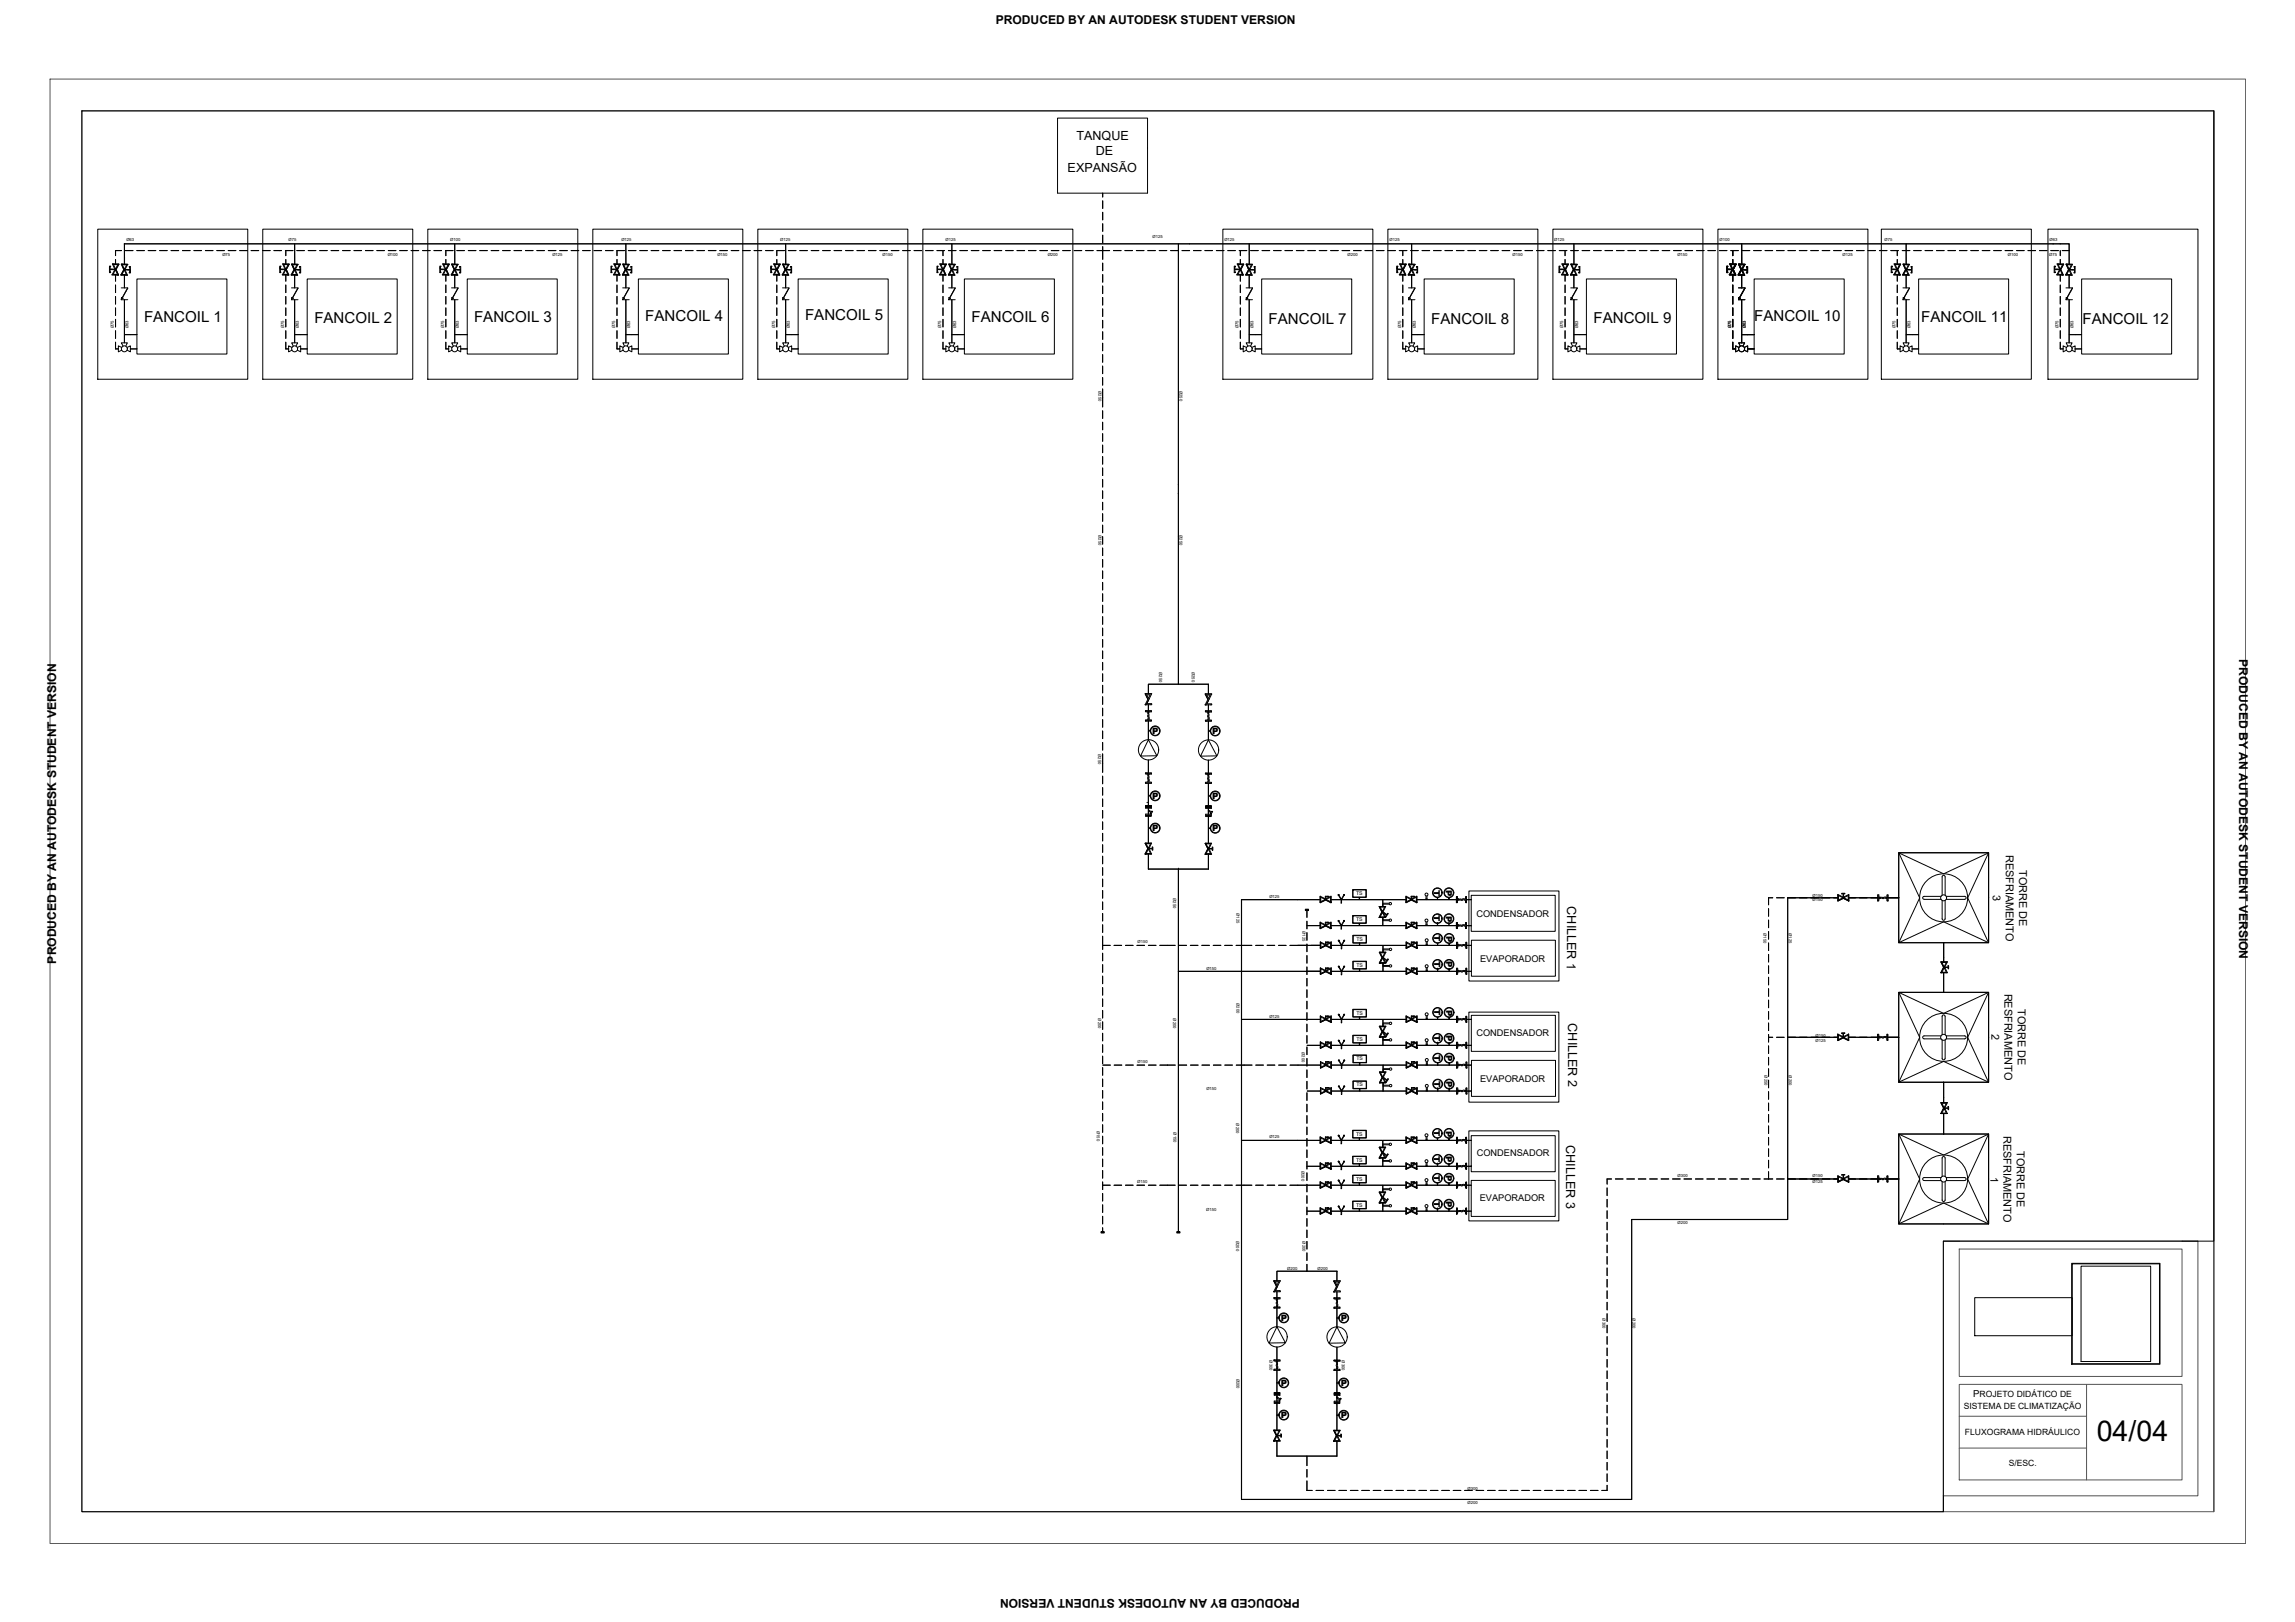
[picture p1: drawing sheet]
<svg xmlns="http://www.w3.org/2000/svg" width="841mm" height="594mm" viewBox="0 0 841 594" stroke-linecap="round" stroke-linejoin="round" font-family="sans-serif">
<defs><g id="words">
<text font-size="10.5" x="768.4" y="527.9">04/04</text>
<g font-size="5.5">
<text x="52.8" y="117.9">FANCOIL 1</text>
<text x="115.2" y="118.5">FANCOIL 2</text>
<text x="173.7" y="117.9">FANCOIL 3</text>
<text x="236.5" y="117.7">FANCOIL 4</text>
<text x="295" y="117.2">FANCOIL 5</text>
<text x="356" y="118.1">FANCOIL 6</text>
<text x="464.9" y="118.6">FANCOIL 7</text>
<text x="524.5" y="118.6">FANCOIL 8</text>
<text x="584" y="118.3">FANCOIL 9</text>
<text x="642.9" y="117.7">FANCOIL 10</text>
<text x="704.1" y="118.1">FANCOIL 11</text>
<text x="763.2" y="118.8">FANCOIL 12</text>
</g>
<g font-size="4.6">
<text x="394.5" y="51.3">TANQUE</text>
<text x="401.6" y="56.8">DE</text>
<text x="391.3" y="63">EXPANSÃO</text>
<text x="574.3" y="332" transform="rotate(90 574.3 332)">CHILLER 1</text>
<text x="574.7" y="374.8" transform="rotate(90 574.7 374.8)">CHILLER 2</text>
<text x="573.9" y="419.3" transform="rotate(90 573.9 419.3)">CHILLER 3</text>
</g>
<g font-size="4.4">
<text x="364.9" y="8.6">PRODUCED BY AN AUTODESK STUDENT VERSION</text>
<text x="820.6" y="241.4" transform="rotate(90 820.6 241.4)">PRODUCED BY AN AUTODESK STUDENT VERSION</text>
<text x="20.6" y="352.9" transform="rotate(-90 20.6 352.9)">PRODUCED BY AN AUTODESK STUDENT VERSION</text>
<text x="476.3" y="585.7" transform="rotate(180 476.3 585.7)">PRODUCED BY AN AUTODESK STUDENT VERSION</text>
</g>
<g font-size="4">
<text x="735.1" y="313" transform="rotate(90 735.1 313)">RESFRIAMENTO</text>
<text x="739.9" y="318.7" transform="rotate(90 739.9 318.7)">TORRE DE</text>
<text x="730.3" y="327.9" transform="rotate(90 730.3 327.9)">3</text>
<text x="734.6" y="363.9" transform="rotate(90 734.6 363.9)">RESFRIAMENTO</text>
<text x="739.4" y="369.6" transform="rotate(90 739.4 369.6)">TORRE DE</text>
<text x="729.8" y="378.7" transform="rotate(90 729.8 378.7)">2</text>
<text x="734.2" y="416" transform="rotate(90 734.2 416)">RESFRIAMENTO</text>
<text x="739" y="421.6" transform="rotate(90 739 421.6)">TORRE DE</text>
<text x="729.5" y="430.9" transform="rotate(90 729.5 430.9)">1</text>
</g>
<text font-size="3.5" x="723.1" y="511.8">PROJETO DIDÁTICO DE</text>
<g font-size="3.4">
<text x="541.1" y="335.7">CONDENSADOR</text>
<text x="542.4" y="352.2">EVAPORADOR</text>
<text x="541.1" y="379.5">CONDENSADOR</text>
<text x="542.4" y="396.1">EVAPORADOR</text>
<text x="541.2" y="423.3">CONDENSADOR</text>
<text x="542.3" y="440">EVAPORADOR</text>
</g>
<g font-size="3.2">
<text x="422.3" y="268.8">P</text>
<text x="444.3" y="268.9">P</text>
<text x="422.3" y="292.6">P</text>
<text x="444.3" y="292.7">P</text>
<text x="422.3" y="304.4">P</text>
<text x="444.3" y="304.5">P</text>
<text x="525.5" y="325.8" transform="rotate(90 525.5 325.8)">T</text>
<text x="529.9" y="325.9" transform="rotate(90 529.9 325.9)">P</text>
<text x="525.5" y="335.3" transform="rotate(90 525.5 335.3)">T</text>
<text x="529.9" y="335.4" transform="rotate(90 529.9 335.4)">P</text>
<text x="525.5" y="342.5" transform="rotate(90 525.5 342.5)">T</text>
<text x="529.9" y="342.7" transform="rotate(90 529.9 342.7)">P</text>
<text x="525.5" y="352.1" transform="rotate(90 525.5 352.1)">T</text>
<text x="529.9" y="352.2" transform="rotate(90 529.9 352.2)">P</text>
<text x="525.5" y="369.6" transform="rotate(90 525.5 369.6)">T</text>
<text x="529.9" y="369.8" transform="rotate(90 529.9 369.8)">P</text>
<text x="525.5" y="379.1" transform="rotate(90 525.5 379.1)">T</text>
<text x="529.9" y="379.3" transform="rotate(90 529.9 379.3)">P</text>
<text x="525.6" y="386.4" transform="rotate(90 525.6 386.4)">T</text>
<text x="530" y="386.5" transform="rotate(90 530 386.5)">P</text>
<text x="525.6" y="395.9" transform="rotate(90 525.6 395.9)">T</text>
<text x="530" y="396" transform="rotate(90 530 396)">P</text>
<text x="525.5" y="414" transform="rotate(90 525.5 414)">T</text>
<text x="529.9" y="414.1" transform="rotate(90 529.9 414.1)">P</text>
<text x="525.5" y="423.4" transform="rotate(90 525.5 423.4)">T</text>
<text x="529.9" y="423.6" transform="rotate(90 529.9 423.6)">P</text>
<text x="525.5" y="430.4" transform="rotate(90 525.5 430.4)">T</text>
<text x="529.9" y="430.5" transform="rotate(90 529.9 430.5)">P</text>
<text x="525.5" y="439.9" transform="rotate(90 525.5 439.9)">T</text>
<text x="529.9" y="440" transform="rotate(90 529.9 440)">P</text>
<text x="469.4" y="483.8">P</text>
<text x="491.3" y="483.9">P</text>
<text x="469.4" y="507.6">P</text>
<text x="491.3" y="507.7">P</text>
<text x="469.4" y="519.4">P</text>
<text x="491.3" y="519.5">P</text>
</g>
<g font-size="3.1">
<text x="719.7" y="516.1">SISTEMA DE CLIMATIZAÇÃO</text>
<text x="720" y="525.5">FLUXOGRAMA HIDRÁULICO</text>
<text x="736.1" y="536.9">S/ESC.</text>
</g>
<g font-size="1.9">
<text x="497" y="327.8">TS</text>
<text x="497" y="337.3">TS</text>
<text x="497" y="344.6">TS</text>
<text x="497" y="354.1">TS</text>
<text x="497" y="371.7">TS</text>
<text x="497" y="381.2">TS</text>
<text x="497.1" y="388.4">TS</text>
<text x="497.1" y="397.9">TS</text>
<text x="497" y="416">TS</text>
<text x="497" y="425.5">TS</text>
<text x="497" y="432.4">TS</text>
<text x="497" y="441.9">TS</text>
</g>
<g font-size="1.5">
<text x="46.3" y="88.3">Ø63</text>
<text x="105.7" y="88.2">Ø75</text>
<text x="165" y="88.1">Ø100</text>
<text x="227.7" y="88.2">Ø125</text>
<text x="285.9" y="88.2">Ø125</text>
<text x="346.5" y="88.2">Ø125</text>
<text x="422.3" y="87.2">Ø125</text>
<text x="448.7" y="88.3">Ø125</text>
<text x="509.2" y="88.3">Ø125</text>
<text x="569.6" y="88.2">Ø125</text>
<text x="630.1" y="88.3">Ø100</text>
<text x="690.6" y="88.2">Ø75</text>
<text x="751.1" y="88.2">Ø63</text>
<text x="81.5" y="93.9">Ø75</text>
<text x="142.1" y="93.9">Ø100</text>
<text x="202.4" y="93.9">Ø125</text>
<text x="262.9" y="93.9">Ø150</text>
<text x="323.4" y="93.8">Ø150</text>
<text x="383.9" y="93.8">Ø200</text>
<text x="493.8" y="93.8">Ø200</text>
<text x="554.3" y="93.8">Ø150</text>
<text x="614.7" y="93.8">Ø150</text>
<text x="675.2" y="93.9">Ø125</text>
<text x="735.8" y="93.8">Ø100</text>
<text x="751" y="93.8">Ø75</text>
<text x="41.7" y="120.2" transform="rotate(-90 41.7 120.2)">Ø75</text>
<text x="47.1" y="120.2" transform="rotate(-90 47.1 120.2)">Ø63</text>
<text x="104.1" y="120.2" transform="rotate(-90 104.1 120.2)">Ø75</text>
<text x="109.5" y="120.2" transform="rotate(-90 109.5 120.2)">Ø63</text>
<text x="162.7" y="120.2" transform="rotate(-90 162.7 120.2)">Ø75</text>
<text x="168.2" y="120.2" transform="rotate(-90 168.2 120.2)">Ø63</text>
<text x="225.5" y="120.2" transform="rotate(-90 225.5 120.2)">Ø75</text>
<text x="230.9" y="120.2" transform="rotate(-90 230.9 120.2)">Ø63</text>
<text x="284" y="120.2" transform="rotate(-90 284 120.2)">Ø75</text>
<text x="289.5" y="120.2" transform="rotate(-90 289.5 120.2)">Ø63</text>
<text x="344.9" y="120.2" transform="rotate(-90 344.9 120.2)">Ø75</text>
<text x="350.4" y="120.2" transform="rotate(-90 350.4 120.2)">Ø63</text>
<text x="453.9" y="120.2" transform="rotate(-90 453.9 120.2)">Ø75</text>
<text x="459.3" y="120.2" transform="rotate(-90 459.3 120.2)">Ø63</text>
<text x="513.4" y="120.2" transform="rotate(-90 513.4 120.2)">Ø75</text>
<text x="518.9" y="120.2" transform="rotate(-90 518.9 120.2)">Ø63</text>
<text x="572.9" y="120.2" transform="rotate(-90 572.9 120.2)">Ø75</text>
<text x="578.3" y="120.2" transform="rotate(-90 578.3 120.2)">Ø63</text>
<text x="634.4" y="120.2" transform="rotate(-90 634.4 120.2)">Ø75</text>
<text x="639.8" y="120.2" transform="rotate(-90 639.8 120.2)">Ø63</text>
<text x="694.6" y="120.2" transform="rotate(-90 694.6 120.2)">Ø75</text>
<text x="700.1" y="120.2" transform="rotate(-90 700.1 120.2)">Ø63</text>
<text x="754.3" y="120.2" transform="rotate(-90 754.3 120.2)">Ø75</text>
<text x="759.8" y="120.2" transform="rotate(-90 759.8 120.2)">Ø63</text>
<text x="402.5" y="143.2" transform="rotate(90 402.5 143.2)">Ø250</text>
<text x="432.2" y="143.1" transform="rotate(90 432.2 143.1)">Ø250</text>
<text x="402.5" y="195.9" transform="rotate(90 402.5 195.9)">Ø250</text>
<text x="432.2" y="196" transform="rotate(90 432.2 196)">Ø250</text>
<text x="424.8" y="246.1" transform="rotate(90 424.8 246.1)">Ø250</text>
<text x="436.8" y="246.1" transform="rotate(90 436.8 246.1)">Ø250</text>
<text x="402.4" y="276.2" transform="rotate(90 402.4 276.2)">Ø250</text>
<text x="429.9" y="328.9" transform="rotate(90 429.9 328.9)">Ø250</text>
<text x="465.2" y="328.9">Ø125</text>
<text x="664.2" y="328.4">Ø150</text>
<text x="453.1" y="334.5" transform="rotate(90 453.1 334.5)">Ø125</text>
<text x="664.2" y="330.2">Ø150</text>
<text x="477.4" y="341" transform="rotate(90 477.4 341)">Ø125</text>
<text x="646.2" y="341.8" transform="rotate(90 646.2 341.8)">Ø150</text>
<text x="655.6" y="341.8" transform="rotate(90 655.6 341.8)">Ø125</text>
<text x="416.9" y="345.4">Ø150</text>
<text x="442.1" y="355.3">Ø150</text>
<text x="453.1" y="367.4" transform="rotate(90 453.1 367.4)">Ø200</text>
<text x="402.5" y="373" transform="rotate(90 402.5 373)">Ø200</text>
<text x="429.9" y="373" transform="rotate(90 429.9 373)">Ø200</text>
<text x="465.2" y="373">Ø125</text>
<text x="665.3" y="381.5">Ø125</text>
<text x="665.3" y="379.7">Ø150</text>
<text x="416.9" y="389.2">Ø150</text>
<text x="477.1" y="385.3" transform="rotate(90 477.1 385.3)">Ø200</text>
<text x="646.6" y="393.9" transform="rotate(90 646.6 393.9)">Ø250</text>
<text x="655.6" y="393.8" transform="rotate(90 655.6 393.8)">Ø200</text>
<text x="442.1" y="399.3">Ø150</text>
<text x="453.1" y="411.4" transform="rotate(90 453.1 411.4)">Ø200</text>
<text x="401.9" y="414.2" transform="rotate(90 401.9 414.2)">Ø150</text>
<text x="430" y="414.7" transform="rotate(90 430 414.7)">Ø150</text>
<text x="465.2" y="416.9">Ø125</text>
<text x="477" y="428.8" transform="rotate(90 477 428.8)">Ø200</text>
<text x="614.7" y="431.2">Ø300</text>
<text x="664.2" y="431.2">Ø150</text>
<text x="416.7" y="433.4">Ø150</text>
<text x="664.2" y="433.4">Ø125</text>
<text x="442.1" y="443.4">Ø150</text>
<text x="614.7" y="448.3">Ø200</text>
<text x="453" y="454.4" transform="rotate(90 453 454.4)">Ø200</text>
<text x="477.3" y="454.6" transform="rotate(90 477.3 454.6)">Ø200</text>
<text x="471.7" y="465.3">Ø200</text>
<text x="482.8" y="465.3">Ø200</text>
<text x="587.2" y="482.9" transform="rotate(90 587.2 482.9)">Ø300</text>
<text x="598.3" y="482.9" transform="rotate(90 598.3 482.9)">Ø200</text>
<text x="465.2" y="498.3" transform="rotate(90 465.2 498.3)">Ø300</text>
<text x="491.7" y="498.3" transform="rotate(90 491.7 498.3)">Ø300</text>
<text x="453.1" y="504.9" transform="rotate(90 453.1 504.9)">Ø200</text>
<text x="537.7" y="545.6">Ø300</text>
<text x="537.7" y="550.7">Ø200</text>
</g>
</g></defs>
<!-- layer: 0 -->
<g fill="none" stroke="#000" stroke-width=".37">
<path d="M30 40.6h781.3v414h-99.1v99.1h-682.2zM404 72.2v-1.5h-16.5v-27.4h33v27.4h-16.4v1.5M404 73.6v2.8M404 77.8v2.7M404.1 73.6v2.8M404.1 77.8v2.7M35.8 83.9h55v55h-55zM41.2 96.7l2.4 .1-1.1 1.9 .9 2h-2.4M41.2 96.7l.9 1.9h-1.7l.2-1.1h-.5v2.4h.5l-.3-1.2 1.8 .1-1.1 1.9M41.2 96.7l2.4 .1M41.6 96.9h1.6l-.9 1.7zM42.3 98.8l.7 1.7h-1.5z"/>
<path d="M42.3 95l.1 1.9M42.4 98.5v.4M42.4 91.8h2.1M43.2 96.8h.4M43.6 96.8l-1.1 1.9 .9 2h-2.4M44.5 96.7h.4M44.5 91.7h-2.2l.1 1.9M44.8 97h1.6l-.8 1.7zM45.6 89.3h.1M45.6 89.3h709.4M45.6 89.3v7.7M45.6 98.6v.3"/>
<path d="M45.6 98.9l.7 1.7-1.6-.1zM45.6 89.3v7.5M45.9 91.8h2.8M45.9 91.7h2.8M46.8 96.8l-2.3-.1 .9 2-1.1 2M46.8 96.8l-2.3-.1 .9 2-1.1 2 2.4 .1M46.8 96.8l-1 1.9h1.8v-.9l-.3-.2h.5v2.4h-.5l.2-1.1h-1.7l.9 1.9M50.1 91.8h2.8M50.1 91.7h2.8M54.3 91.8h2.8M54.3 91.7h2.8M58.5 91.8h2.8"/>
<path d="M58.5 91.7h2.8M62.7 91.8h2.8M62.7 91.7h2.8M66.9 91.8h2.8M66.9 91.7h2.8M71.1 91.8h2.8M71.1 91.7h2.8M75.3 91.8h2.7M75.3 91.7h2.7M79.4 91.8h2.8M79.4 91.7h2.8M83.6 91.8h2.8"/>
<path d="M83.6 91.7h2.8M87.8 91.8h2.8M87.8 91.7h2.8M92 91.8h2.8M92 91.7h2.8M96.2 91.8h2.8M96.2 91.7h2.8M96.3 83.9h55v55h-55zM100.4 91.8h2.8M100.4 91.7h2.8M103.6 96.7l2.4 .1-1.1 1.9 .9 2h-2.4M103.6 96.7l.9 1.9h-1.8l.3-1.1h-.5v2.4h.4l-.2-1.2 1.8 .1-1.1 1.9"/>
<path d="M103.6 96.7l2.4 .1M104 96.9h1.6l-.9 1.7zM104.6 91.8h2.8M104.6 91.7h2.8M104.7 91.8v1.8M104.7 95l.1 1.9M104.7 98.8l.7 1.7h-1.5zM104.8 98.5v.4M105.6 96.8h.4M106 96.8l-1.1 1.9 .9 2h-2.4M106.9 96.7h.4M107.2 97h1.6l-.8 1.7z"/>
<path d="M108 89.3v7.7M108 98.6v.3M108 98.9l.7 1.7-1.6-.1zM108 89.3v7.5M108.8 91.8h2.8M108.8 91.7h2.8M109.2 96.8l-2.3-.1 .9 2-1.1 2M109.2 96.8l-2.3-.1 .9 2-1.1 2 2.4 .1M109.2 96.8l-1 1.9h1.7l-.2-1.1h.5v2.4h-.5l.2-1.1h-1.7l.9 1.9M113 91.8h2.7M113 91.7h2.7M117.1 91.8h2.8"/>
<path d="M117.1 91.7h2.8M121.3 91.8h2.8M121.3 91.7h2.8M125.5 91.8h2.8M125.5 91.7h2.8M129.7 91.8h2.8M129.7 91.7h2.8M133.9 91.8h2.8M133.9 91.7h2.8M138.1 91.8h2.8M138.1 91.7h2.8M142.3 91.8h2.8"/>
<path d="M142.3 91.7h2.8M146.5 91.8h2.8M146.5 91.7h2.8M150.7 91.8h2.7M150.7 91.7h2.7M154.8 91.8h2.8M154.8 91.7h2.8M156.8 83.9h54.9v55h-54.9zM159 91.8h2.8M159 91.7h2.8M162.2 96.7l2.4 .1-1 1.9 .9 2h-2.4M162.2 96.7l.9 1.9h-1.7l.2-1.1h-.4v2.4h.4l-.2-1.2 1.7 .1-1 1.9"/>
<path d="M162.2 96.7l2.4 .1M162.6 96.9h1.6l-.8 1.7zM163.2 91.8h2.8M163.2 91.7h2.8M163.4 91.8v1.8M163.4 95v1.9M163.4 98.6v.2M163.4 98.8l.7 1.7h-1.6zM163.4 98.5v.4M164.2 96.8h.4M164.6 96.8l-1 1.9 .9 2h-2.4M165.5 96.7h.4"/>
<path d="M165.9 97h1.6l-.9 1.7zM166.6 98.9l.8 1.7-1.6-.1zM166.7 98.6v.3M166.7 96.8v-7.5l-.1 7.7M167.4 91.8h2.8M167.4 91.7h2.8M167.9 96.8l-2.4-.1 .9 2-1 2M167.9 96.8l-2.4-.1 .9 2-1 2 2.4 .1M167.9 96.8l-1 1.9h1.7l-.2-1.1h.4v2.4h-.4l.2-1.1h-1.7l.9 1.9M171.6 91.8h2.8M171.6 91.7h2.8M175.8 91.8h2.8"/>
<path d="M175.8 91.7h2.8M180 91.8h2.8M180 91.7h2.8M184.2 91.8h2.8M184.2 91.7h2.8M188.4 91.8h2.8M188.4 91.7h2.8M192.5 91.8h2.8M192.5 91.7h2.8M196.7 91.8h2.8M196.7 91.7h2.8M200.9 91.8h2.8"/>
<path d="M200.9 91.7h2.8M205.1 91.8h2.8M205.1 91.7h2.8M209.3 91.8h2.8M209.3 91.7h2.8M213.5 91.8h2.8M213.5 91.7h2.8M217.2 83.9h55v55h-55zM217.7 91.8h2.8M217.7 91.7h2.8M221.9 91.8h2.8M221.9 91.7h2.8"/>
<path d="M225 96.7l2.3 .1-1 1.9 .9 2h-2.4M225 96.7l.8 1.9h-1.7l.2-1.1h-.4v2.4h.4l-.2-1.2 1.7 .1-1 1.9M225 96.7l2.3 .1M225.3 96.9h1.6l-.8 1.7zM226.1 91.7h2.8M226.1 95v1.9M226.1 98.8l.7 1.7h-1.6zM226.1 98.5v.4M226.9 96.8h.4M227.3 96.8l-1 1.9 .9 2h-2.4M228.2 96.7h.4M228.6 97h1.6l-.9 1.7z"/>
<path d="M228.9 91.8h-2.8v1.8M229.3 89.3v7.7M229.3 98.6v.3M229.3 98.9l.8 1.7-1.6-.1zM229.4 89.3v7.5M229.4 98.6v.3M230.3 91.8h2.8M230.3 91.7h2.8M230.6 96.8l-2.4-.1 .9 2-1 2M230.6 96.8l-2.4-.1 .9 2-1 2 2.3 .1M230.6 96.8l-1 1.9h1.7l-.2-1.1h.4v2.4h-.4l.2-1.1h-1.7l.8 1.9M234.4 91.8h2.8"/>
<path d="M234.4 91.7h2.8M238.6 91.8h2.8M238.6 91.7h2.8M242.8 91.8h2.8M242.8 91.7h2.8M247 91.8h2.8M247 91.7h2.8M251.2 91.8h2.8M251.2 91.7h2.8M255.4 91.8h2.8M255.4 91.7h2.8M259.6 91.8h2.8"/>
<path d="M259.6 91.7h2.8M263.8 91.8h2.8M263.8 91.7h2.8M268 91.8h2.7M268 91.7h2.7M272.1 91.8h2.8M272.1 91.7h2.8M276.3 91.8h2.8M276.3 91.7h2.8M277.7 83.9h55v55h-55zM280.5 91.8h2.8M280.5 91.7h2.8"/>
<path d="M283.5 96.7l2.4 .1-1.1 1.9 1 2h-2.4M283.5 96.7l.9 1.9h-1.7l.2-1.1h-.5v2.4h.5l-.2-1.2 1.7 .1-1 1.9M283.5 96.7l2.4 .1M283.9 96.9h1.6l-.9 1.7zM284.6 98.8l.8 1.7h-1.6zM284.6 91.8v1.8M284.6 95v1.9M284.7 98.5v.4M284.7 91.7h2.8M284.7 95v1.9M285.5 96.8h.4M285.9 96.8l-1.1 1.9 1 2h-2.4"/>
<path d="M286.8 96.7h.4M287.2 97h1.6l-.9 1.7zM287.5 91.8h-2.8v1.8M287.9 98.9l.7 1.7-1.6-.1zM287.9 89.3v7.7M287.9 98.6v.3M287.9 89.3l.1 7.5M288.9 91.8h2.8M288.9 91.7h2.8M289.2 96.8l-2.4-.1 .9 2-1.1 2M289.2 96.8l-2.4-.1 .9 2-1.1 2 2.4 .1M289.2 96.8l-1.1 1.9h1.8l-.2-1.1h.4v2.4h-.4l.2-1.1h-1.8l.9 1.9"/>
<path d="M293.1 91.8h2.8M293.1 91.7h2.8M297.3 91.8h2.8M297.3 91.7h2.8M301.5 91.8h2.8M301.5 91.7h2.8M305.7 91.8h2.7M305.7 91.7h2.7M309.8 91.8h2.8M309.8 91.7h2.8M314 91.8h2.8M314 91.7h2.8"/>
<path d="M318.2 91.8h2.8M318.2 91.7h2.8M322.4 91.8h2.8M322.4 91.7h2.8M326.6 91.8h2.8M326.6 91.7h2.8M330.8 91.8h2.8M330.8 91.7h2.8M335 91.8h2.8M335 91.7h2.8M338.2 83.9h55v55h-55zM339.2 91.8h2.8"/>
<path d="M339.2 91.7h2.8M343.4 91.8h2.7M343.4 91.7h2.7M344.4 96.7l2.4 .1-1.1 1.9 1 2h-2.4M344.4 96.7l.9 1.9h-1.7l.2-1.1h-.4v2.4h.4l-.2-1.2 1.7 .1-1 1.9M344.4 96.7l2.4 .1M344.8 96.9h1.6l-.8 1.7zM345.5 91.8v1.8M345.5 95l.1 1.9M345.6 98.8l.7 1.7h-1.6zM345.6 98.5v.4M346.4 96.8h.4"/>
<path d="M346.8 96.8l-1.1 1.9 1 2h-2.4M347.5 91.8h2.8M347.5 91.7h2.8M347.7 96.7h.4M348.1 97h1.6l-.9 1.7zM348.8 89.3v7.7M348.8 98.6v.3M348.8 98.9l.7 1.7-1.6-.1zM348.8 89.3l.1 7.5M350.1 96.8l-2.4-.1 .9 2-1.1 2M350.1 96.8l-2.4-.1 .9 2-1.1 2 2.4 .1M350.1 96.8l-1.1 1.9h1.8l-.2-1.1h.4v2.4h-.4l.2-1.1h-1.8l.9 1.9"/>
<path d="M351.7 91.8h2.8M351.7 91.7h2.8M355.9 91.8h2.8M355.9 91.7h2.8M360.1 91.8h2.8M360.1 91.7h2.8M364.3 91.8h2.8M364.3 91.7h2.8M368.5 91.8h2.8M368.5 91.7h2.8M372.7 91.8h2.8M372.7 91.7h2.8"/>
<path d="M376.9 91.8h2.8M376.9 91.7h2.8M381 91.8h2.8M381 91.7h2.8M385.2 91.8h2.8M385.2 91.7h2.8M389.4 91.8h2.8M389.4 91.7h2.8M393.6 91.8h2.8M393.6 91.7h2.8M397.8 91.8h2.8M397.8 91.7h2.8"/>
<path d="M402 91.8h2M402 91.7h2M404 81.9v2.8M404 86.1v2.8M404 90.3v4.7M404 96.4v2.8M404.1 81.9v2.8M404.1 86.1v2.8M404.1 90.3v4.7M404.1 96.4v2.8M404.1 91.8h2.5M404.1 91.7h2.5"/>
<path d="M408 91.8h2.8M408 91.7h2.8M412.2 91.8h2.8M412.2 91.7h2.8M416.4 91.8h2.8M416.4 91.7h2.8M420.6 91.8h2.8M420.6 91.7h2.8M424.8 91.8h2.8M424.8 91.7h2.8M429 91.8h2.8M429 91.7h2.8"/>
<path d="M431.8 89.3v161.3h-11v3.5M431.8 89.3v161.3h11.1v3.6M433.2 91.8h2.8M433.2 91.7h2.8M435.9 89.3h316.5M437.4 91.8h2.7M437.4 91.7h2.7M441.5 91.8h2.8M441.5 91.7h2.8M445.7 91.8h2.8M445.7 91.7h2.8M448.1 83.9h55v55h-55z"/>
<path d="M449.9 91.8h2.8M449.9 91.7h2.8M453.4 96.7l2.4 .1-1.1 1.9 .9 2h-2.4M453.4 96.7l.9 1.9h-1.8l.2-1.1h-.4v2.4h.4l-.2-1.2 1.8 .1-1.1 1.9M453.4 96.7l2.4 .1M453.8 96.9h1.6l-.9 1.7zM454.1 91.8h2.8M454.1 91.7h2.8M454.5 98.8l.7 1.7h-1.5zM454.5 91.8v1.8M454.5 95v1.9M454.5 98.5v.4"/>
<path d="M454.6 91.8v1.8M454.6 95v1.9M455.4 96.8h.4M455.8 96.8l-1.1 1.9 .9 2h-2.4M456.7 96.7h.3M457 97h1.6l-.8 1.7zM457.8 98.9l.7 1.7-1.6-.1zM457.8 98.6v.3M457.8 96.8v-7.5v7.7M458.3 91.8h2.8M458.3 91.7h2.8M459 96.8l-2.3-.1 .9 2-1.1 2"/>
<path d="M459 96.8l-2.3-.1 .9 2-1.1 2 2.4 .1M459 96.8l-1 1.9h1.7l-.2-1.1h.5v2.4h-.5l.2-1.1h-1.7l.9 1.9M462.5 91.8h2.8M462.5 91.7h2.8M466.7 91.8h2.8M466.7 91.7h2.8M470.9 91.8h2.8M470.9 91.7h2.8M475.1 91.8h2.7M475.1 91.7h2.7M479.2 91.8h2.8M479.2 91.7h2.8"/>
<path d="M483.4 91.8h2.8M483.4 91.7h2.8M487.6 91.8h2.8M487.6 91.7h2.8M491.8 91.8h2.8M491.8 91.7h2.8M496 91.8h2.8M496 91.7h2.8M500.2 91.8h2.8M500.2 91.7h2.8M504.4 91.8h2.8M504.4 91.7h2.8"/>
<path d="M508.6 91.8h2.8M508.6 91.7h2.8M508.6 83.9h55v55h-55zM512.8 91.8h2.8M512.8 91.7h2.8M512.9 96.7l2.4 .1-1 1.9 .9 2h-2.4M512.9 96.7l.9 1.9h-1.7l.2-1.1h-.5v2.4h.5l-.2-1.2 1.7 .1-1 1.9M512.9 96.7l2.4 .1M513.3 96.9h1.6l-.9 1.7zM514 98.8l.8 1.7h-1.6zM514 91.8v1.8M514 95l.1 1.9"/>
<path d="M514.1 98.5v.4M514.9 96.8h.4M515.3 96.8l-1 1.9 .9 2h-2.4M516.2 96.7h.4M516.6 97h1.6l-.9 1.7zM517 91.8h2.7M517 91.7h2.7M517.3 89.3v7.7M517.3 98.6v.3M517.3 98.9l.7 1.7-1.5-.1zM517.3 89.3l.1 7.5M518.6 96.8l-2.4-.1 .9 2-1 2"/>
<path d="M518.6 96.8l-2.4-.1 .9 2-1 2 2.3 .1M518.6 96.8l-1 1.9h1.7v-.9l-.2-.2h.4v2.4h-.4l.2-1.1h-1.7l.8 1.9M521.1 91.8h2.8M521.1 91.7h2.8M525.3 91.8h2.8M525.3 91.7h2.8M529.5 91.8h2.8M529.5 91.7h2.8M533.7 91.8h2.8M533.7 91.7h2.8M537.9 91.8h2.8M537.9 91.7h2.8"/>
<path d="M542.1 91.8h2.8M542.1 91.7h2.8M546.3 91.8h2.8M546.3 91.7h2.8M550.5 91.8h2.8M550.5 91.7h2.8M554.7 91.8h2.8M554.7 91.7h2.8M558.8 91.8h2.8M558.8 91.7h2.8M563 91.8h2.8M563 91.7h2.8"/>
<path d="M567.2 91.8h2.8M567.2 91.7h2.8M569.1 83.9h54.9v55h-54.9zM571.4 91.8h2.8M571.4 91.7h2.8M572.4 96.7l2.4 .1-1.1 1.9 .9 2h-2.4M572.4 96.7l.9 1.9h-1.8l.2-1.1h-.4v2.4h.4l-.2-1.2 1.8 .1-1.1 1.9M572.4 96.7l2.4 .1M572.8 96.9h1.6l-.9 1.7zM573.5 98.8l.7 1.7h-1.5zM573.5 91.8v1.8M573.5 95v1.9"/>
<path d="M573.5 98.5v.4M573.6 91.8v1.8M573.6 95v1.9M574.4 96.8h.4M574.8 96.8l-1.1 1.9 .9 2h-2.4M575.6 91.8h2.8M575.6 91.7h2.8M575.6 96.7h.4M576 97h1.6l-.8 1.7zM576.7 89.3v7.7M576.7 98.6v.3M576.8 98.9l.7 1.7-1.6-.1z"/>
<path d="M576.8 89.3v7.5M576.8 98.6v.3M578 96.8l-2.4-.1 1 2-1.1 2M578 96.8l-2.4-.1 1 2-1.1 2 2.4 .1M578 96.8l-1 1.9h1.7l-.2-1.1h.5v2.4h-.5l.2-1.1h-1.7l.9 1.9M579.8 91.8h2.8M579.8 91.7h2.8M584 91.8h2.8M584 91.7h2.8M588.2 91.8h2.8M588.2 91.7h2.8M592.4 91.8h2.8"/>
<path d="M592.4 91.7h2.8M596.5 91.8h2.8M596.5 91.7h2.8M600.7 91.8h2.8M600.7 91.7h2.8M604.9 91.8h2.8M604.9 91.7h2.8M609.1 91.8h2.8M609.1 91.7h2.8M613.3 91.8h2.8M613.3 91.7h2.8M617.5 91.8h2.8"/>
<path d="M617.5 91.7h2.8M621.7 91.8h2.8M621.7 91.7h2.8M625.9 91.8h2.8M625.9 91.7h2.8M629.5 83.9h55v55h-55zM630.1 91.8h2.7M630.1 91.7h2.7M633.9 96.7l2.3 .1-1 1.9 .9 2h-2.4M633.9 96.7l.8 1.9h-1.7l.2-1.1h-.4v2.4h.4l-.2-1.2 1.7 .1-1 1.9M633.9 96.7l2.3 .1M634.2 96.9h1.6l-.8 1.7z"/>
<path d="M634.2 91.8h2.8M634.2 91.7h2.8M635 98.8l.7 1.7h-1.6zM635 91.8v1.8M635 95v1.9M635 98.5v.4M635.8 96.8h.4M636.2 96.8l-1 1.9 .9 2h-2.4M637.1 96.7h.4M637.5 97h1.6l-.9 1.7zM638.2 89.3v7.7M638.2 98.6v.3"/>
<path d="M638.2 98.9l.8 1.7-1.6-.1zM638.3 89.3v7.5M638.3 98.6v.3M638.4 91.8h2.8M638.4 91.7h2.8M639.5 96.8l-2.4-.1 .9 2-1 2M639.5 96.8l-2.4-.1 .9 2-1 2 2.3 .1M639.5 96.8l-1 1.9h1.7l-.2-1.1h.4v2.4h-.4l.2-1.1h-1.7l.8 1.9M642.6 91.8h2.8M642.6 91.7h2.8M646.8 91.8h2.8M646.8 91.7h2.8"/>
<path d="M651 91.8h2.8M651 91.7h2.8M655.2 91.8h2.8M655.2 91.7h2.8M659.4 91.8h2.8M659.4 91.7h2.8M663.6 91.8h2.8M663.6 91.7h2.8M667.8 91.8h2.7M667.8 91.7h2.7M671.9 91.8h2.8M671.9 91.7h2.8"/>
<path d="M676.1 91.8h2.8M676.1 91.7h2.8M680.3 91.8h2.8M680.3 91.7h2.8M684.5 91.8h2.8M684.5 91.7h2.8M688.7 91.8h2.8M688.7 91.7h2.8M689.4 83.9h55v55h-55zM692.9 91.8h2.8M692.9 91.7h2.8M694.1 96.7l2.4 .1-1.1 1.9 1 2h-2.4"/>
<path d="M694.1 96.7l.9 1.9h-1.7l.2-1.1h-.5v2.4h.5l-.2-1.2 1.7 .1-1 1.9M694.1 96.7l2.4 .1M694.5 96.9h1.6l-.9 1.7zM695.2 98.8l.8 1.7h-1.6zM695.2 91.8v1.8M695.2 95l.1 1.9M695.3 98.5v.4M696.1 96.8h.4M696.5 96.8l-1.1 1.9 1 2h-2.4M697.1 91.8h2.8M697.1 91.7h2.8M697.4 96.7h.4"/>
<path d="M697.8 97h1.6l-.9 1.7zM698.5 89.3v7.7M698.5 98.6v.3M698.5 98.9l.7 1.7-1.6-.1zM698.5 89.3l.1 7.5M699.8 96.8l-2.4-.1 .9 2-1.1 2M699.8 96.8l-2.4-.1 .9 2-1.1 2 2.4 .1M699.8 96.8l-1.1 1.9h1.8v-.9l-.2-.2h.4v2.4h-.4l.2-1.1h-1.8l.9 1.9M701.3 91.8h2.8M701.3 91.7h2.8M705.4 91.8h2.8M705.4 91.7h2.8"/>
<path d="M709.6 91.8h2.8M709.6 91.7h2.8M713.8 91.8h2.8M713.8 91.7h2.8M718 91.8h2.8M718 91.7h2.8M722.2 91.8h2.8M722.2 91.7h2.8M726.4 91.8h2.8M726.4 91.7h2.8M730.6 91.8h2.8M730.6 91.7h2.8"/>
<path d="M734.8 91.8h2.8M734.8 91.7h2.8M739 91.8h2.8M739 91.7h2.8M743.2 91.8h2.8M743.2 91.7h2.8M747.4 91.8h2.7M747.4 91.7h2.7M750.5 83.9h55v55h-55zM751.5 91.8h2.8M751.5 91.7h2.8M753.9 96.7l2.3 .1-1 1.9 .9 2h-2.4"/>
<path d="M753.9 96.7l.8 1.9h-1.7l.2-1.1h-.4v2.4h.4l-.2-1.2 1.7 .1-1 1.9M753.9 96.7l2.3 .1M754.3 96.9h1.5l-.8 1.7zM755 98.8l.7 1.7h-1.6zM755 89.3h3.2v7.7M755 91.8v1.8M755 95v1.9M755 89.3h3.3v7.5M755 98.5v.4M755.7 91.8h2.5M755.7 91.7h2.5M755.8 96.8h.4"/>
<path d="M756.2 96.8l-1 1.9 .9 2h-2.4M757.1 96.7h.4M757.5 97h1.6l-.9 1.7zM758.2 98.6v.3M758.2 98.9l.8 1.7-1.6-.1zM758.3 98.6v.3M759.5 96.8l-2.4-.1 .9 2-1 2M759.5 96.8l-2.4-.1 .9 2-1 2 2.4 .1M759.5 96.8l-1 1.9h1.7v-.9l-.2-.2h.4v2.4h-.4l.2-1.1h-1.7l.9 1.9M42.4 100.5l-.1 2.5M42.4 104.4l-.1 2.8M42.4 108.6l-.1 2.8"/>
<path d="M42.4 112.8l-.1 2.8M42.4 116.9l-.1 2.9M43 100.7h.4M44.3 100.7l2.4 .1M44.3 100.7h.4M44.4 105.4h2.4l-2 3.7 .3 .1-.7 .6 .1-.9 .3 .2 2-3.7M44.4 109.8h2.4M45.6 100.6v4.8M45.6 109.8v15.8M104.8 100.5l-.1 2.5M104.8 104.4l-.1 2.8M104.8 108.6l-.1 2.8"/>
<path d="M104.8 112.8l-.1 2.8M104.8 116.9l-.1 2.9M105.4 100.7h.4M106.7 100.7l2.4 .1M106.7 100.7h.4M106.8 105.4h2.4l-2 3.7 .3 .1-.7 .6 .1-.9 .3 .2 2-3.7M106.8 109.8h2.4M108 100.6v4.8M108 109.8v15.8M163.4 100.5v2.5M163.4 104.4v2.8M163.4 108.6v2.8"/>
<path d="M163.4 112.8v2.8M163.4 117v2.8M163.4 116.9v2.8M164.1 100.7h.4M165.4 100.7l2.4 .1M165.4 100.7h.4M165.5 105.4h2.4l-2 3.7 .2 .1-.6 .6 .1-.9 .2 .2 2-3.7M165.5 109.8h2.4M166.6 100.6v4.8M166.6 109.8v15.8M226.1 100.5v2.5M226.1 104.4v2.8"/>
<path d="M226.1 108.6v2.8M226.1 112.8v2.8M226.1 116.9v2.9M226.8 100.7h.4M228.1 100.7l2.3 .1M228.1 100.7h.4M228.2 105.4h2.4l-2 3.7 .3 .1-.7 .6 .1-.9 .2 .2 2.1-3.7M228.2 109.8h2.4M229.3 100.6v4.8M229.3 109.8v15.8M229.4 100.6v4.8M229.4 109.8v15.8"/>
<path d="M284.6 100.5v2.5M284.6 104.4v2.8M284.6 108.6v2.8M284.6 112.8v2.8M284.6 117v2.8M284.7 100.5v2.5M284.7 104.4v2.8M284.7 108.6v2.8M284.7 112.8v2.8M284.7 116.9v2.8M285.4 100.7h.4M286.6 100.7l2.4 .1"/>
<path d="M286.6 100.7h.4M286.8 105.4h2.3l-1.9 3.7 .2 .1-.6 .6 .1-.9 .2 .2 2-3.7M286.8 109.8h2.3M287.9 100.6v4.8M287.9 109.8v15.8M345.6 100.5l-.1 2.5M345.6 104.4l-.1 2.8M345.6 108.6l-.1 2.8M345.6 112.8l-.1 2.8M345.6 116.9l-.1 2.9M346.3 100.7h.4M347.5 100.7l2.4 .1"/>
<path d="M347.5 100.7h.4M347.6 105.4h2.4l-1.9 3.7 .2 .1-.7 .6 .2-.9 .2 .2 2-3.7M347.6 109.8h2.4M348.8 100.6v4.8M348.8 109.8v15.8M404 100.5v2.8M404 104.7v2.8M404 108.9v2.8M404 113.1v2.8M404 117.3v2.8M404.1 104.8v2.8M404.1 109v2.7"/>
<path d="M404.1 113.1v2.8M404.1 117.3v2.8M404.1 100.6v2.8M454.5 100.5v2.5M454.5 104.4v2.8M454.5 108.6v2.8M454.5 112.8v2.8M454.5 117v2.8M454.6 100.5v2.5M454.6 104.4v2.8M454.6 108.6v2.8M454.6 112.8v2.8"/>
<path d="M454.6 116.9v2.8M455.2 100.7h.4M456.5 100.7l2.4 .1M456.5 100.7h.4M456.6 105.4h2.4l-2 3.7 .3 .1-.7 .6 .1-.9 .3 .2 2-3.7M456.6 109.8h2.4M457.8 100.6v4.8M457.8 109.8v15.8M514.1 100.5l-.1 2.5M514.1 104.4l-.1 2.8M514.1 108.6l-.1 2.8M514.1 112.8l-.1 2.8"/>
<path d="M514.1 116.9l-.1 2.9M514.8 100.7h.4M516.1 100.7l2.3 .1M516.1 100.7h.3M516.2 105.4h2.3l-1.9 3.7 .2 .1-.6 .6 .1-.9 .2 .2 2-3.7M516.2 109.8h2.3M517.3 100.6v4.8M517.3 109.8v15.8M573.5 100.5v2.5M573.5 104.4v2.8M573.5 108.6v2.8M573.5 112.8v2.8"/>
<path d="M573.5 117v2.8M573.6 100.5v2.5M573.6 104.4v2.8M573.6 108.6v2.8M573.6 112.8v2.8M573.6 116.9v2.8M574.2 100.7h.4M575.5 100.7l2.4 .1M575.5 100.7h.4M575.6 105.4h2.4l-2 3.7 .3 .1-.7 .6 .1-.9 .3 .2 2-3.7M575.6 109.8h2.4M576.7 100.6v4.8"/>
<path d="M576.7 109.8v15.8M576.8 100.6v4.8M576.8 109.8v15.8M635 100.5v2.5M635 104.4v2.8M635 108.6v2.8M635 112.8v2.8M635 117v2.8M635 116.9v2.8M635.7 100.7h.4M637 100.7l2.3 .1M637 100.7h.4"/>
<path d="M637.1 105.4h2.4l-2 3.7 .2 .1-.6 .6 .1-.9 .2 .2 2.1-3.7M637.1 109.8h2.4M638.2 100.6v4.8M638.2 109.8v15.8M638.3 100.6v4.8M638.3 109.8v15.8M695.3 100.5l-.1 2.5M695.3 104.4l-.1 2.8M695.3 108.6l-.1 2.8M695.3 112.8l-.1 2.8M695.3 116.9l-.1 2.9M696 100.7h.4"/>
<path d="M697.2 100.7l2.4 .1M697.2 100.7h.4M697.3 105.4h2.4l-1.9 3.7 .2 .1-.7 .6 .2-.9 .2 .2 2-3.7M697.3 109.8h2.4M698.5 100.6v4.8M698.5 109.8v15.8M755 100.5v2.5M755 104.4v2.8M755 108.6v2.8M755 112.8v2.8M755 116.9v2.9M755.7 100.7h.4"/>
<path d="M757 100.7l2.4 .1M757 100.7h.4M757.1 105.4h2.4l-2 3.7 .3 .1-.7 .6 .1-.9 .2 .2 2.1-3.7M757.1 109.8h2.4M758.2 100.6v4.8M758.2 109.8v15.8M758.3 100.6v4.8M758.3 109.8v15.8M42.3 125.4l.1 2.4h1h-1.1zM42.4 121.1l-.1 2.9M44.6 127.3l-1.2-.6v2.2l1.2-.6M45.1 126.8l-.6-1.2h2.2l-.6 1.2"/>
<path d="M45.6 122.6h4.6M46.6 127.3l1.2-.6v2.2l-1.2-.6M47.8 127.8h2.4M50.2 122.5v-20.3h32.9v27.5h-32.9v-1.9M50.2 122.6v5.2M104.7 125.4l.1 2.4h1h-1.1zM104.8 121.1l-.1 2.9M107 127.3l-1.2-.6v2.2l1.2-.6M107.5 126.8l-.6-1.2h2.2l-.6 1.2M108 122.6h4.6M109 127.3l1.2-.6v2.2l-1.2-.6M110.2 127.8h2.4"/>
<path d="M112.6 122.5v-20.3h32.9v27.5h-32.9v-1.9M112.6 122.6v5.2M163.4 125.4v2.4h1h-1M163.4 121.2v2.8M163.4 121.1v2.8M163.4 125.3v2.5M165.7 127.3l-1.3-.6v2.2l1.3-.6M166.1 126.8l-.6-1.2h2.2l-.6 1.2M166.7 122.6h4.5M167.6 127.3l1.2-.6v2.2l-1.2-.6M168.8 127.8h2.4M171.2 122.5v-20.3h33v27.5h-33v-1.9"/>
<path d="M171.2 122.6v5.2M226.1 125.4v2.4h1h-1zM226.1 121.1v2.9M228.4 127.3l-1.3-.6v2.2l1.3-.6M228.9 126.8l-.7-1.2h2.2l-.6 1.2M229.4 122.6h4.5M230.3 127.3l1.2-.6v2.2l-1.2-.6M231.5 127.8h2.4M233.9 122.5v-20.3h33v27.5h-33v-1.9M233.9 122.6v5.2M284.6 125.4v2.4h1.1h-1.1M284.6 121.2v2.8"/>
<path d="M284.7 121.1v2.8M284.7 125.3v2.5M286.9 127.3l-1.2-.6v2.2l1.2-.6M287.4 126.8l-.6-1.2h2.2l-.6 1.2M287.9 122.6h4.6M288.9 127.3l1.2-.6v2.2l-1.2-.6M290.1 127.8h2.4M292.5 122.5v-20.3h33v27.5h-33v-1.9M292.5 122.6v5.2M345.5 125.4l.1 2.4h1h-1.1zM345.6 121.1l-.1 2.9M347.8 127.3l-1.2-.6v2.2l1.2-.6"/>
<path d="M348.3 126.8l-.6-1.2h2.2l-.6 1.2M348.8 122.6h4.6M349.8 127.3l1.2-.6v2.2l-1.2-.6M351 127.8h2.4M353.4 122.5v-20.3h33v27.5h-33v-1.9M353.4 122.6v5.2M404 121.5v2.8M404 125.7v2.8M404 129.9v2.8M404 134.1v2.7M404 138.2v2.8M404.1 129.9v2.8"/>
<path d="M404.1 134.1v2.8M404.1 138.3v2.8M404.1 121.5v2.8M404.1 125.7v2.8M454.5 125.4v2.4h1.1h-1.1M454.5 121.2v2.8M454.6 121.1v2.8M454.6 125.3v2.5M456.8 127.3l-1.2-.6v2.2l1.2-.6M457.3 126.8l-.6-1.2h2.2l-.6 1.2M457.8 122.6h4.6M458.8 127.3l1.2-.6v2.2l-1.2-.6"/>
<path d="M460 127.8h2.4M462.4 122.5v-20.3h32.9v27.5h-32.9v-1.9M462.4 122.6v5.2M514 125.4l.1 2.4h1h-1.1zM514.1 121.1l-.1 2.9M516.3 127.3l-1.2-.6v2.2l1.2-.6M516.8 126.8l-.6-1.2h2.2l-.6 1.2M517.3 122.6h4.6M518.3 127.3l1.2-.6v2.2l-1.2-.6M519.5 127.8h2.4M521.9 122.5v-20.3h33v27.5h-33v-1.9M521.9 122.6v5.2"/>
<path d="M573.5 125.4v2.4h1.1h-1.1M573.5 121.2v2.8M573.6 121.1v2.8M573.6 125.3v2.5M575.8 127.3l-1.2-.6v2.2l1.2-.6M576.3 126.8l-.6-1.2h2.2l-.6 1.2M576.8 122.6h4.5M577.8 127.3l1.2-.6v2.2l-1.2-.6M579 127.8h2.3M581.3 122.5v-20.3h33v27.5h-33v-1.9M581.3 122.6v5.2M635 125.4v2.4h1h-1"/>
<path d="M635 121.2v2.8M635 121.1v2.8M635 125.3v2.5M637.3 127.3l-1.3-.6v2.2l1.3-.6M637.8 126.8l-.7-1.2h2.2l-.6 1.2M638.3 122.6h4.5M639.2 127.3l1.2-.6v2.2l-1.2-.6M640.4 127.8h2.4M642.8 122.5v-20.3h33v27.5h-33v-1.9M642.8 122.6v5.2M695.2 125.4l.1 2.4h1h-1.1zM695.3 121.1l-.1 2.9"/>
<path d="M697.5 127.3l-1.2-.6v2.2l1.2-.6M698 126.8l-.6-1.2h2.2l-.6 1.2M698.5 122.6h4.6M699.5 127.3l1.2-.6v2.2l-1.2-.6M700.7 127.8h2.4M703.1 122.5v-20.3h33v27.5h-33v-1.9M703.1 122.6v5.2M755 125.4v2.4h1.1h-1.1zM755 121.1v2.9M757.3 127.3l-1.2-.6v2.2l1.2-.6M757.8 126.8l-.6-1.2h2.1l-.6 1.2M758.3 122.6h4.5"/>
<path d="M759.2 127.3l1.2-.6v2.2l-1.2-.6M760.4 127.8h2.4M762.8 122.5v-20.3h33v27.5h-33v-1.9M762.8 122.6v5.2M404 142.4v6.6M404 150.4v2.8M404 154.6v2.8M404 158.8v2.8M404.1 142.5v6.6M404.1 150.5v2.8M404.1 154.7v2.7M404.1 158.8v2.8"/>
<path d="M404 163v2.8M404 167.2v2.8M404 171.4v2.8M404 175.6v2.8M404 179.8v2.7M404.1 163v2.8M404.1 167.2v2.8M404.1 171.4v2.8M404.1 175.6v2.8M404.1 179.8v2.8M404 183.9v2.8M404 188.1v2.8"/>
<path d="M404 192.3v2.8M404 196.5v2.8M404.1 184v2.8M404.1 188.2v2.8M404.1 192.3v2.8M404.1 196.5v2.8M431.7 180.8h.1M404 200.7v2.8M404 204.9v2.8M404 209.1v2.8M404 213.3v2.8M404 217.5v2.7"/>
<path d="M404.1 200.7v2.8M404.1 204.9v2.8M404.1 209.1v2.8M404.1 213.3v2.8M404.1 217.5v2.8M404 221.6v2.8M404 225.8v2.8M404 230v2.8M404 234.2v2.8M404 238.4v2.8M404.1 221.7v2.8M404.1 225.9v2.8"/>
<path d="M404.1 230.1v2.8M404.1 234.2v2.8M404.1 238.4v2.8M404 242.6v2.8M404 246.8v2.8M404 251v2.8M404 255.2v2.8M404 259.4v2.8M404.1 242.6v2.8M404.1 246.8v2.8M404.1 251v2.8M404.1 255.2v2.8"/>
<path d="M404.1 259.4v2.8M419.7 254.1h.4M420.3 254.5h1.2l-.6 1.2zM420.8 258.1v2.3M420.9 254.1v-3.5h21.9v3.6M420.9 258.1v2.3M422 254.1h-2.3l1 2M422 254.1l-1.7 3.6h1.7v.4h-2.3l1-2M441.6 254.2h.5M442.2 254.6h1.2l-.5 1.2zM442.8 258.2v2.2M442.9 258.2v2.2"/>
<path d="M444 254.2h-2.4l1 2M444 254.2l-1.8 3.6h1.8v.4h-2.4l1-2M404 263.6v2.7M404 267.7v2.8M404 271.9v2.8M404 276.1v6.8M404.1 263.6v2.8M404.1 267.8v2.8M404.1 272v2.8M404.1 276.1v6.8M420.7 262l.1 1.2M420.7 260.7l-.1 1.3"/>
<path d="M420.7 260.7h-.9v-.3h2.2v.3h-1M420.7 260.7h.1M420.8 264v6.9M420.8 278.4v4.8M420.8 270.9l3.1 5.9-5.9 .1zM420.9 264v3.6h.6M420.9 278.4v4.8M420.9 261.1h.1M421 261.4v1.1M421 262.5l.1 .7M421 260.7v.7M421 260.7h.1"/>
<path d="M421.1 263.2l-.1 .5h1v.3h-2.2v-.3h.9v-.5M421.5 267.6a1.81 1.81 0 0 1 2.8-1.5 1.81 1.81 0 0 1 0 3.1 1.81 1.81 0 0 1-2.8-1.5M421.5 267.6h.1M421.5 267.7h.1M421.5 267.7h-.6v3.2M442.6 262.1v.5M442.6 261v1.1M442.7 262.6l-.1 .9M442.7 260.8h-1v-.4h2.3v.4h-1l-.1 .5 .1 2.4h1v.4h-2.3v-.4h1v-.2M442.7 260.8h.1M442.7 260.8l-.1 .2M442.8 264.1v6.9"/>
<path d="M442.8 278.4v4.8M442.8 271l3.1 5.8-6 .2zM442.9 264.1v3.6h.6M442.9 278.4v4.8M442.9 261.2h.1M443.5 267.7a1.81 1.81 0 0 1 2.7-1.5 1.81 1.81 0 0 1 0 3.1 1.81 1.81 0 0 1-2.7-1.5M443.5 267.7h.1M443.5 267.8h.1M443.5 267.8h-.6v3.2M404 284.3v2.8M404 288.5v2.7M404 292.6v2.8"/>
<path d="M404 296.8v2.8M404.1 284.3v2.8M404.1 288.5v2.7M404.1 292.6v2.8M404.1 296.8v2.8M419.8 295.2h2.1zM419.8 295.7h2.1v.3h-2.1zM419.8 298.2h2.1v.3h-2.1zM419.8 298.7h2.1v.3h-2.1zM419.8 295.2v.3M420.7 284.8l.1 1.2M420.7 283.5l-.1 1.3"/>
<path d="M420.7 283.5h-.9v-.3h2.2v.3h-1M420.7 283.5h.1M420.8 285.6v.2M420.8 286.8v8.4M420.8 295.5v.2M420.8 296v2.2M420.8 298.5v.2M420.8 299v9.8M420.9 296v.6l1 .7 .2-.3 .3 .3-.6 .8-.3-.2 .2-.3-.8-.6v-.4v1.6M420.9 286.8v4.6h.6M420.9 295.5v.2M420.9 298.5v.2"/>
<path d="M420.9 299v4.2h.6M420.9 283.9h.1M421 285.3v1.2h1v.3h-2.2v-.3h.9v-.5M421 283.5v1.8M421 283.5h.1M421.5 291.4a1.81 1.81 0 0 1 2.8-1.5 1.81 1.81 0 0 1 0 3.1 1.81 1.81 0 0 1-2.8-1.5M421.5 291.4h.1M421.5 291.5h.1M421.5 291.5h-.6v3.7M421.9 295.2v.3h-2.1M421.9 295.2h-2.1h2.1v.3h-2.1M441.8 295.2h2.1z"/>
<path d="M441.8 295.7h2.1v.4h-2.1zM441.8 298.2h2.1v.4h-2.1zM441.8 298.7h2.1v.4h-2.1zM441.8 295.2v.4M442.6 283.7v1.2M442.7 283.6h-1v-.4h2.3v.4h-1M442.7 283.6h.1M442.7 283.6l-.1 .2M442.8 285.7v.2M442.8 286.9v8.3M442.8 295.6v.1M442.8 296.1v2.1"/>
<path d="M442.8 298.6v.1M442.8 299.1v9.8M442.8 296.1v.6l1.1 .7 .2-.3 .3 .2-.6 .8-.3-.2 .2-.2-.9-.6v-.4v1.5M442.9 286.9v4.6h.6M442.9 299.1v4.2h.6M442.9 284h.1M443 283.6v2.9h1v.4h-2.3v-.4h1l-.1-1.6M443 283.6h.1M443.5 291.5a1.81 1.81 0 0 1 2.7-1.5 1.81 1.81 0 0 1 0 3.1 1.81 1.81 0 0 1-2.7-1.5M443.5 291.5h.1M443.5 291.6h.1M443.5 291.6h-.6v3.6"/>
<path d="M443.9 295.2v.4h-2.1M443.9 295.2h-2.1h2.1v.4h-2.1M404 301v2.8M404 305.2v2.8M404 309.4v2.8M404 313.6v2.8M404 317.8v2.8M404.1 301v2.8M404.1 305.2v2.8M404.1 309.4v2.8M404.1 313.6v2.8M404.1 317.8v2.8"/>
<path d="M419.6 312.8h2.4M419.6 308.8h.4M420 312.8h-.4h2.4M420 309h1.6l-.8 1.7zM420.8 312.8v5.5h22.1v-5.4M420.8 310.9l.8 1.7h-1.6zM420.9 312.8v5.5h21.9M421.5 303.2a1.81 1.81 0 0 1 2.8-1.5 1.81 1.81 0 0 1 0 3.2 1.81 1.81 0 0 1-2.8-1.6M421.5 303.2h.1M421.5 303.4h.1M421.5 303.4h-.6v5.4M422 308.8h-2.4l1 2-1 2"/>
<path d="M422 308.8l-.9 1.9h1.2v-.5h.2v1.2h-.2v-.5h-1.2l.9 1.9M431.8 318.3v132.8v-132.8M431.8 318.3h.1M441.6 308.9h.4M441.6 312.9h2.4M442 312.9h-.4h2.4M442 309.1h1.6l-.8 1.7zM442.8 312.9v5.4M442.8 310.9l.8 1.8h-1.6zM443.5 303.3a1.81 1.81 0 0 1 2.7-1.5 1.81 1.81 0 0 1 0 3.1 1.81 1.81 0 0 1-2.7-1.5M443.5 303.3h.1M443.5 303.4h.1"/>
<path d="M443.5 303.4h-.6v5.5M444 308.9h-2.4l1 2-1 2M444 308.9l-1 1.9h1.2v-.5h.3v1.2h-.3v-.6h-1.1l.9 2M695.8 312.4l7.7 16.5-7.7 16.4M695.8 312.4l16.5 7.6 16.4-7.6M695.8 312.4v32.9M695.8 312.4h32.9M728.7 312.4l-7.6 16.5 7.6 16.4M728.7 312.4v32.9M404 322v2.8M404 326.2v2.8M404 330.4v2.7"/>
<path d="M404 334.5v2.8M404 338.7v2.8M404.1 322v2.8M404.1 326.2v2.8M404.1 330.4v2.7M404.1 334.5v2.8M404.1 338.7v2.8M455 329.6h28.8M478.4 333.3h1.1v.2h-1.1zM478.4 333h1.1v.2h-1.1zM478.9 333.2v.1M478.9 333.5v2.5"/>
<path d="M478.9 337.4v2.8M479 333.2v.1M479 333.5v2.5M479 337.4v2.8M479 339h4.8M479 339.1h4.8M483.8 328.3v2.3l2-1 2 1M483.8 328.3l1.9 .9v-.9h1.3v.2h-1.1v.7l1.9-.9M483.8 337.8v2.3l2-1 2 1M483.8 337.8l1.9 .9v-.9h1.3v.2h-1.1v.7l1.9-.9M483.8 330.2v.4M483.8 339.7v.4"/>
<path d="M483.8 329.5h-28.9v216.4M484 328.6l1.7 .8-1.7 .8zM484 338.1l1.7 .8-1.7 .8zM485.9 329.4l1.7-.8v1.6zM485.9 338.9l1.7-.8v1.6zM487.8 328.3v2.3v-.4M487.8 337.8v2.3v-.4M487.8 328.3v2.3M487.8 337.8v2.3M487.8 329.5h3.7M487.8 329.6h3.7M487.8 339h3.7"/>
<path d="M487.8 339.1h3.7M491.5 329.5v1.3l.1-1.3M491.5 339v1.3l.1-1.3M491.6 329.6h23.6M491.6 339.1h23.6M491.6 329.5h6.5v-.8h-2.4v-2.9h5v2.9h-2.5v.8h17M491.6 339h6.5v-.8h-2.4v-2.9h5v2.9h-2.5v.8h17M492.4 327.9v-.2h.3l-1.1 1.8M492.4 337.4v-.2h.3l-1.1 1.8M492.4 327.9l-.9 1.5-.8-1.7h-.3l1.1 1.8M492.4 337.4l-.9 1.5-.8-1.7h-.3l1.1 1.8M495.8 326h4.8v2.6h-4.8z"/>
<path d="M495.8 335.5h4.8v2.5h-4.8zM505.4 336h2.4M505.4 332h.4M505.8 336h-.4h2.4M505.8 332.2h1.6l-.8 1.7zM506.6 334.1l.8 1.7h-1.6zM506.7 329.6l.1 2.4v-.8h2.3a.43 .43 0 0 0 .7 .1 .43 .43 0 0 0 0-.7 .43 .43 0 0 0-.7 .2h-2.3M506.8 336.9h2.3a.43 .43 0 0 1 .7-.2 .43 .43 0 0 1 0 .7 .43 .43 0 0 1-.7-.2h-2.3v-1.2l-.1 3M507.8 332h-2.4l1 2-1 2M507.8 332l-1 1.9 1.4 1.1 .3-.5M508.5 334.5l.2 .2-.8 1.1-.2-.2 .4-.4-1.2-.9 .9 1.7M508.5 334.5l.2 .2"/>
<path d="M515.2 328.3v2.3l2-1 2 1M515.2 328.3l1.9 .9v-.9h1.4v.2h-1.2v.7l1.9-.9M515.2 337.8v2.3l2-1 2 1M515.2 337.8l1.9 .9v-.9h1.4v.2h-1.2v.7l1.9-.9M515.2 330.2v.4M515.2 339.7v.4M515.4 328.6l1.7 .8-1.7 .8zM515.4 338.1l1.7 .8-1.7 .8zM517.3 329.4l1.7-.8v1.6zM517.3 338.9l1.7-.8v1.6zM519.2 328.3v2.3v-.4M519.2 329.5h7.5v-.8l.1 .8h4.1v-.7l.1 .7h2.7"/>
<path d="M519.2 337.8v2.3v-.4M519.2 328.3v2.3M519.2 337.8v2.3M519.2 329.6h14.5M519.2 339.1h14.5M522.6 329.5v-1.3a.54 .54 0 0 1-.3-.9 .54 .54 0 0 1 .9 0 .54 .54 0 0 1-.3 .9v1.3M522.6 339v-1.3a.54 .54 0 0 1-.3-.9 .54 .54 0 0 1 .9 0 .54 .54 0 0 1-.3 .9v1.3M522.6 329.5h.1M522.6 339h.1M522.9 329.5h.1M522.9 339h.1M526.7 338.2a1.77 1.77 0 0 1-1.5-2.6 1.77 1.77 0 0 1 3.1 0 1.77 1.77 0 0 1-1.5 2.6"/>
<path d="M526.7 338.3h.1M526.7 338.3v.7h-7.5M526.8 338.3h.1M526.8 338.3v.7h4.1v-.7M530.9 338.3a1.81 1.81 0 0 1-1.5-2.7 1.81 1.81 0 0 1 3.1 0 1.81 1.81 0 0 1-1.5 2.7M530.9 338.3h.1M531 338.3h.1M531 338.3v.7h2.7M534.1 329.7h1.8M534.1 329.3v-.9h-.4v2.2h.4v-.9M534.1 329.7h.1M534.1 338.8v-.9h-.4v2.2h.4v-.9"/>
<path d="M534.1 339.2h.1M534.1 329.3h.1M534.1 338.8h.1M534.1 329.3l.7 .1M534.1 338.8l.7 .1M534.5 329.4h.1M534.5 338.9h.1M534.8 329.4l2.2-.1v-.9h.4v2.2h-.4v-.9h-1.1M536.5 338.8h.5v-.9h.4v2.2h-.4v-.9h-2.9M536.6 338.7l-1.8 .2M537.4 329.5h1.7v-1.6h30.8v13.2h-30.8v-11.5h-1.7M537.4 339h1.7"/>
<path d="M537.4 339.1h1.7M538.3 329.5v-3.2h33v33h-33v-3.5M538.3 329.6v26.1M648.1 332.8v2.8M648.1 337v2.8M649.6 328.8h-1.5v2.6M649.7 328.9h-1.6v2.5M651 328.8h2.8M651.1 328.9h2.7M655.1 328.9v117.7h-57.2v102.6h-142.9v-3.3M655.1 328.9h18.4M655.2 328.8h2.8"/>
<path d="M659.4 328.8h2.8M663.6 328.8h2.8M667.8 328.8h2.8M672 328.8h1.5l-18.4 .1M673.5 327.6v2.4l2-1 2 1M673.5 327.6l1.9 1v-1.2h-.5v-.2h1.2v.2h-.5v1.2l1.9-1M673.5 329.6v.4M673.7 328l1.7 .8-1.7 .8zM675.6 328.8l1.7-.8v1.6zM677.5 327.6v2.4v-.4M677.5 327.6v2.4M677.5 328.9h10.7"/>
<path d="M677.5 328.8h10.7M688.5 329.1h.1M688.5 329l.2 .1M688.5 328.7h3v-.9h.3v2.2h-.3v-.9l-1.1-.1M688.6 328.7l-.1-.9h-.3v2.2h.3v-.9M688.9 328.8h.1M690.4 329l-1.7 .1M691.8 328.9h4v16.4h16.4v7v-1.5M691.8 328.8h4M695.8 328.7v-16.4h33v33h-16.5v7M705.1 329.4h6.2M711.3 328.3h-6.2l-.5 .5 .5 .6"/>
<path d="M711.7 329.8v6.7l.6 .6 .5-.6M712.8 321.1l-.5-.5-.6 .5v6.8M712.8 321.1v6.8M712.8 329.8v6.7M713.2 328.3h6.8l.5 .5-.5 .6M713.2 329.4h6.8M404 342.9v4.8M404 349.1v2.8M404 353.3v2.8M404 357.5v2.8M404.1 342.9v4.8M404.1 349.1v2.8"/>
<path d="M404.1 353.3v2.8M404.1 357.5v2.8M404.1 346.2h2.8M404.1 346.3h2.8M408.2 346.2h2.8M408.2 346.3h2.8M412.4 346.2h2.8M412.4 346.3h2.8M416.6 346.2h2.8M416.6 346.3h2.8M420.8 346.2h2.8M420.8 346.3h2.8"/>
<path d="M425 346.2h5.6M425 346.3h5.6M431.8 355.8h52.1M431.8 355.7h52.1M432 346.2h2.8M432 346.3h2.8M436.2 346.2h2.8M436.2 346.3h2.8M440.4 346.2h2.8M440.4 346.3h2.8M444.6 346.2h2.8M444.6 346.3h2.8"/>
<path d="M448.8 346.2h2.8M448.8 346.3h2.8M453 346.2h5.8M453 346.3h5.8M460.1 346.2h2.8M460.1 346.3h2.8M464.3 346.2h2.8M464.3 346.3h2.8M468.5 346.2h2.8M468.5 346.3h2.8M472.7 346.2h11.2M472.7 346.3h11.2"/>
<path d="M478.9 341.6v2.8M478.9 345.8v2.8M478.9 350v2.8M478.9 354.2v2.7M478.9 358.3v2.8M479 341.6v2.8M479 345.8v2.8M479 350v2.8M479 354.2v2.7M479 358.3v2.8M483.9 345v2.4l1.9-1 2 1M483.9 345l1.9 .9v-.9h1.3v.2h-1.2v.7l1.9-.9"/>
<path d="M483.9 354.5v2.4l1.9-1 2 1M483.9 354.5l1.9 .9v-.9h1.3v.2h-1.2v.7l1.9-.9M483.9 347v.4M483.9 356.5v.4M484.1 345.4l1.7 .8-1.7 .8zM484.1 354.9l1.7 .8-1.7 .8zM485.9 346.2l1.7-.8v1.6zM485.9 355.7l1.7-.8v1.6zM487.8 345v2.4v-.4M487.8 354.5v2.4v-.4M487.8 346.2h3.7M487.8 346.3h3.7"/>
<path d="M487.8 355.8h3.7M487.8 355.7h3.7M487.8 345v2.4M487.8 354.5v2.4M490.6 354.2l.9 1.6M490.7 354.1l-.2-.2 .1 .3M490.8 354.1l.8 1.5 .8-1.5M491.5 346.3l-1-1.9 1.1 1.7 .9-1.7 .3 .1-1.1 1.8M491.5 346.3v1.2h.2v-1.2M491.5 355.8v1.2h.2v-1.2M491.7 346.2h6.5v-.8h-2.4v-2.8h5v2.8h-2.5v.8h17M491.7 355.7h6.5v-.8h-2.4v-2.8h5v2.8h-2.5v.8h17"/>
<path d="M491.7 346.3h23.6M491.7 355.8h23.6M492.4 354.1l.3-.2-.1 .3M492.6 354.2l-.9 1.6M495.9 342.7h4.7v2.6h-4.7zM495.9 352.2h4.7v2.6h-4.7zM505.5 352.7h2.4M505.5 348.8h.4M505.9 352.7h-.4h2.4M505.9 349h1.6l-.8 1.7zM506.7 350.8l.8 1.8h-1.6zM506.8 346.3v2.5v-.9h2.4a.43 .43 0 0 0 .6 .2 .43 .43 0 0 0 0-.7 .43 .43 0 0 0-.6 .2h-2.4"/>
<path d="M506.8 353.6h2.4a.43 .43 0 0 1 .6-.2 .43 .43 0 0 1 0 .7 .43 .43 0 0 1-.6-.2M507.9 348.8h-2.4l1 2-1 1.9M507.9 348.8l-1 1.9 1.4 1 .3-.4M508.6 351.3l.2 .1-.8 1.1-.2-.1 .3-.5-1.1-.9 .9 1.7M508.6 351.3l.2 .1M509.2 354h-2.4v-1.3v3M515.3 345v2.4l2-1 2 1M515.3 345l1.9 .9v-.9h1.3v.2h-1.1v.7l1.9-.9M515.3 354.5v2.4l2-1 2 1M515.3 354.5l1.9 .9v-.9h1.3v.2h-1.1v.7l1.9-.9M515.3 347v.4M515.3 356.5v.4"/>
<path d="M515.5 345.4l1.7 .8-1.7 .8zM515.5 354.9l1.7 .8-1.7 .8zM517.4 346.2l1.7-.8v1.6zM517.4 355.7l1.7-.8v1.6zM519.3 345v2.4v-.4M519.3 346.2h7.5v-.7l.1 .7h4.1v-.7l.1 .7h2.7M519.3 354.5v2.4v-.4M519.3 346.3h14.5M519.3 355.8h14.5M519.3 345v2.4M519.3 354.5v2.4M522.7 354.4a.54 .54 0 0 1-.3-.8 .54 .54 0 0 1 .9 0 .54 .54 0 0 1-.3 .8"/>
<path d="M522.7 346.2h.1M522.7 355.7h.1M522.7 354.4v1.3M523 344.9a.54 .54 0 0 0 .3-.8 .54 .54 0 0 0-.9 0 .54 .54 0 0 0 .3 .8v1.3M523 346.2h.1M523 355.7h.1M523 344.9v1.3M523 354.4v1.3M526.8 355a1.77 1.77 0 0 1-1.5-2.7 1.77 1.77 0 0 1 3 0 1.77 1.77 0 0 1-1.4 2.7M526.8 355h.1M526.8 355v.7h-7.5M526.9 355h.1"/>
<path d="M526.9 355v.7h4.1v-.7M531 355a1.81 1.81 0 0 1-1.5-2.7 1.81 1.81 0 0 1 3.1 0 1.81 1.81 0 0 1-1.5 2.7M531 355h.1M531.1 355h.1M531.1 355v.7h2.7M534.2 346.4h.1M534.2 355.9h.1M534.2 346.1v-1h-.4v2.3h.4v-1M534.2 355.6v-1h-.4v2.3h.4v-1M534.2 346.1h.1M534.2 355.6h.1M534.2 355.5l1.3 .1"/>
<path d="M534.6 346.2h.1M534.6 355.7h.1M535.5 346.4h-1.2M535.5 355.6h1.6v-1h.4v2.3h-.4v-1h-2.8M536.6 346l.5 .1v-1h.4v2.3h-.4v-1l-.5-.1M536.6 346h-2.4M536.6 346.3l-1.1 .1M537.5 346.2h1.7v-1.8h30.8v13.2h-30.8v-1.8h-1.7M537.5 346.3h1.7v9.4h-1.7M648.1 341.2v2.8M648.1 345.4v2.7M648.1 349.5v2.8"/>
<path d="M648.1 353.7v2.8M648.1 357.9v2.8M648.1 345.4v2.8M648.1 349.6v2.8M648.1 353.8v2.8M648.1 358v2.8M695.8 345.3l16.5-7.7 16.4 7.7M695.8 345.3h32.9M711.2 356.3h2.4M711.2 352.3h.5M711.7 356.3h-.5h2.4M711.7 352.5h1.5l-.8 1.7z"/>
<path d="M712.2 356.3v7.2M712.3 356.3v7.2M712.5 354.4l.7 1.7h-1.5zM713.6 352.3h-2.4l1 2-1 2M713.6 352.3l-.9 1.9h1.2v-.5h.2v1.2h-.2v-.5h-1.2l.9 1.9M404 361.7v2.8M404 365.9v2.8M404 370.1v2.8M404 374.3v2.7M404 378.4v2.8M404.1 361.7v2.8M404.1 365.9v2.8"/>
<path d="M404.1 370.1v2.8M404.1 374.3v2.7M404.1 378.4v2.8M455 373.3h28.9M455 373.4h28.9M478.9 362.5v2.8M478.9 366.7v2.8M478.9 370.9v2.8M478.9 375.1v2.8M478.9 379.3v2.8M479 362.5v2.8M479 366.7v2.8"/>
<path d="M479 370.9v2.8M479 375.1v2.8M479 379.3v2.8M483.9 372.1v2.4l1.9-1 2 1M483.9 372.1l1.8 .9v-.9h1.4v.2h-1.2v.7l1.9-.9M483.9 374.1v.4M484 372.5l1.7 .8-1.7 .8zM485.9 373.3l1.7-.8v1.6zM487.8 372.1v2.4v-.4M487.8 373.3h3.7M487.8 373.4h3.7M487.8 372.1v2.4"/>
<path d="M491.5 373.3v1.3l.2-1.3M491.7 373.4h23.6M491.7 373.3h6.4v-.8h-2.4v-2.8h5.1v2.8h-2.5v.8h17M492.5 371.8l.2-.1-.2-.2-.9 1.7-.9-1.7-.3 .1 1.1 1.7M492.6 371.8l-.9 1.5M495.9 369.8h4.7v2.6h-4.7zM495.9 379.3h4.7v2.6h-4.7zM505.5 379.8h2.4M505.5 375.9h.4M505.9 379.8h-.4h2.4M505.9 376.1h1.6l-.8 1.7zM506.7 378l.8 1.7h-1.6z"/>
<path d="M506.8 373.4v2.5M506.8 379.8v3M506.8 373.4v2.5v-.9h2.4a.44 .44 0 0 0 .6 .2 .44 .44 0 0 0 0-.7 .44 .44 0 0 0-.6 .2h-2.4M507.9 375.9h-2.4l1 2-1 1.9M507.9 375.9l-1 1.9 1.3 1 .4-.4M508.6 378.4l.1 .1-.7 1.1-.2-.1 .3-.5-1.1-.9 .9 1.7M508.6 378.4l.1 .1M515.3 372.1v2.4l2-1 2 1M515.3 372.1l1.9 .9v-.9h1.3v.2h-1.1v.7l1.9-.9M515.3 374.1v.4M515.5 372.5l1.7 .8-1.7 .8zM517.4 373.3l1.7-.8v1.6z"/>
<path d="M519.3 372.1v2.4v-.4M519.3 373.3h7.5v-.7l.1 .7h4.1v-.7l.1 .7h2.7M519.3 373.4h14.5M519.3 372.1v2.4M522.7 373.3h.1M523 372a.54 .54 0 0 0 .3-.8 .54 .54 0 0 0-.9 0 .54 .54 0 0 0 .3 .8v1.3M523 373.3h.1M523 372v1.3M534.2 373.5h.1M534.2 373.2v-1h-.4v2.2h.4v-.9M534.2 373.2h.1M534.2 373.1l1.3 .1"/>
<path d="M534.6 373.3h.1M535.5 373.2h1.6v-1h.4v2.2h-.4v-.9l-.5-.1M536 373.5h-1.7M536.6 373.4l-.6 .1M537.5 373.3h1.7v-1.4h30.8v13.2h-30.8v-2.2M537.5 373.4h1.7v9.4M538.3 373.3v-2.6h33v33h-33v-30.3M648.1 362.1v2.8M648.1 366.3v2.8M648.1 370.5v2.8M648.1 374.7v2.8M648.1 378.9v2.8"/>
<path d="M648.1 379.9h1.5M651 379.9h2.8M655.1 379.9h18.4M673.5 378.7v2.4l2-1 1.9 1M673.5 378.7l1.9 1v-1.2h-.5v-.2h1.2v.2h-.5v1.2l1.8-1M673.7 379.1l1.7 .8-1.7 .8zM675.6 379.9l1.7-.8v1.6zM677.4 378.7v2.4v-.4M677.4 378.7v2.4M677.4 379.9h10.7M688.5 379.7v-.9h-.4v2.2h.4v-.9M688.5 379.7h.1"/>
<path d="M688.9 379.9h.1M690.9 379.7h.5v-.9h.4v2.2h-.4v-.9h-2.9M690.9 379.7h-2.4M691.8 379.9h4M695.8 379.9v16.5h16.4M695.8 363.5l7.7 16.4-7.7 16.5M695.8 363.5l16.5 7.7 16.4-7.7M695.8 363.5v32.9M695.8 363.5h32.9M711.3 379.4h-6.2l-.5 .5 .5 .6h6.2M712.2 363.4h-16.4v16.5M712.3 363.4h16.5v16.5"/>
<path d="M712.8 372.3l-.5-.6-.6 .6v6.7M712.8 372.3v6.7M713.2 379.4h6.8l.5 .5-.5 .6h-6.8M728.7 363.5l-7.6 16.4 7.6 16.5M728.7 363.5v32.9M728.8 379.9v16.5h-16.5M728.8 379.9h.1M404 382.6v2.8M404 386.8v2.8M404 391v2.8M404 395.2v2.8M404 399.4v2.8"/>
<path d="M404.1 382.6v2.8M404.1 386.8v2.8M404.1 391v2.8M404.1 395.2v2.8M404.1 399.4v2.8M404.2 390.1h2.7M408.3 390.1h2.8M412.5 390.1h2.8M416.7 390.1h2.8M420.9 390.1h2.8M425.1 390.1h5.6M432.1 390.1h2.8"/>
<path d="M436.3 390.1h2.8M440.5 390.1h2.8M444.7 390.1h2.7M448.8 390.1h2.8M453 390.1h5.8M460.2 390.1h2.8M464.4 390.1h2.8M468.6 390.1h2.8M472.8 390.1h11.1M478.9 383.5v2.8M478.9 387.7v2.8M478.9 391.9v2.8"/>
<path d="M478.9 396.1v2.8M479 383.5v2.8M479 387.7v2.8M479 391.9v2.8M479 396.1v2.8M479 382.8h4.9M479.1 399.6h4.8M483.9 381.6v2.4l1.9-1 2 1M483.9 381.6l1.8 1v-1h1.4v.2h-1.2v.7l1.9-.9M483.9 383.6v.4M483.9 388.8v2.4l2-1 2 1M483.9 388.8l1.9 1v-1h1.3v.2h-1.1v.8l1.9-1"/>
<path d="M483.9 398.3v2.4l2-1 2 1M483.9 398.3l1.9 1v-1h1.3v.2h-1.1v.8l1.9-1M483.9 390.8v.4M484 382l1.7 .8-1.7 .8zM484.1 389.2l1.7 .8-1.7 .8zM484.1 398.7l1.7 .8-1.7 .8zM485.9 382.8l1.7-.8v1.6zM486 390l1.7-.8v1.6zM486 399.5l1.7-.8v1.6zM487.8 381.6v2.4v-.4M487.8 381.6v2.4M487.8 382.8h3.7"/>
<path d="M487.9 388.8v2.4v-.4M487.9 398.3v2.4v-.4M487.9 390.1h3.7M487.9 399.6h3.7M487.9 388.8v2.4M487.9 398.3v2.4M490.7 388.6l.9 1.5M491.5 382.8v1.3l.2-1.3M491.6 390.1v1.3l.1-1.3M491.6 399.6v1.3l.1-1.3M491.7 382.9h23.6M491.7 399.6h23.6"/>
<path d="M492.5 388.5v-.2h.3l-1.1 1.8M492.5 398v-.2h.3l-1.1 1.8M492.5 388.5l-.9 1.4-.9-1.7-.2 .1 .1 .3M492.5 398l-.9 1.4-.8-1.6h-.3l1.1 1.8M492.5 381.3l.2-.1-.2-.2-.9 1.7-.9-1.7-.3 .1 1.1 1.7M492.6 381.3l-.9 1.5M495.9 386.5h4.8v2.6h-4.8zM495.9 396h4.8v2.6h-4.8zM498.1 382.8v-.8h-2.4v-2.8h5.1v2.8h-2.5v.8M498.2 390.1v-.8h-2.4v-2.9h5v2.9h-2.5v.8M498.2 399.6v-.8h-2.4v-2.9h5v2.9h-2.5v.8M505.5 396.6h2.4"/>
<path d="M505.5 392.6h.4M505.9 396.6h-.4h2.4M505.9 392.8h1.6l-.8 1.7zM506.7 394.7l.8 1.7h-1.6zM506.8 390.1v2.5M506.8 396.6v3M506.8 380.7h2.4a.44 .44 0 0 1 .6-.1 .44 .44 0 0 1 0 .6 .44 .44 0 0 1-.6-.2h-2.4v-1.2v3M506.9 390.1v2.5v-.9h2.3a.44 .44 0 0 0 .7 .2 .44 .44 0 0 0 0-.7 .44 .44 0 0 0-.7 .2h-2.3M506.9 397.5h2.3M507.9 392.6h-2.4l1 2-1 2M507.9 392.6l-1 1.9 1.4 1.1 .3-.5M508.6 395.1l.2 .2-.8 1.1-.2-.2 .4-.4-1.2-.9 .9 1.7"/>
<path d="M508.6 395.1l.2 .2M509.2 397.4a.44 .44 0 0 1 .7-.1 .44 .44 0 0 1 0 .7 .44 .44 0 0 1-.7-.2h-2.3v-1.2v3M515.3 381.6v2.4l2-1 2 1M515.3 381.6l1.9 1v-1h1.3v.2h-1.1v.7l1.9-.9M515.3 383.6v.4M515.3 388.8v2.4l2-1 2 1M515.3 388.8l1.9 1v-1h1.4v.2h-1.2v.8l1.9-1M515.3 398.3v2.4l2-1 2 1M515.3 398.3l1.9 1v-1h1.4v.2h-1.2v.8l1.9-1M515.3 390.1h-23.6M515.3 390.8v.4M515.5 382l1.7 .8-1.7 .8z"/>
<path d="M515.5 389.2l1.7 .8-1.7 .8zM515.5 398.7l1.7 .8-1.7 .8zM517.4 382.8l1.7-.8v1.6zM517.4 390l1.7-.8v1.6zM517.4 399.5l1.7-.8v1.6zM519.3 381.6v2.4v-.4M519.3 381.6v2.4M519.3 382.8l14.5 .1M519.3 388.8v2.4v-.4M519.3 398.3v2.4v-.4M519.3 390.1h14.5M519.3 399.6h14.5"/>
<path d="M519.3 388.8v2.4M519.3 398.3v2.4M522.7 382.8h.1M522.7 390.1v-1.3a.54 .54 0 0 1-.3-.9 .54 .54 0 0 1 .9 0 .54 .54 0 0 1-.3 .9v1.3M522.7 399.6v-1.4a.54 .54 0 0 1-.3-.8 .54 .54 0 0 1 .9 0 .54 .54 0 0 1-.3 .8v1.4M522.7 390.1h.1M522.7 399.6h.1M523 381.5a.54 .54 0 0 0 .3-.8 .54 .54 0 0 0-.9 0 .54 .54 0 0 0 .3 .8v1.3M523 382.8h.1M523 381.5v1.3M523 390.1h.1M523 399.6h.1"/>
<path d="M526.8 382.1a1.77 1.77 0 0 1-1.5-2.7 1.77 1.77 0 0 1 3 0 1.77 1.77 0 0 1-1.4 2.7M526.8 382.1h.1M526.8 382.1v.7M526.8 398.8a1.77 1.77 0 0 1-1.5-2.7 1.77 1.77 0 0 1 3.1 0 1.77 1.77 0 0 1-1.5 2.7M526.8 390.1v-.8l.1 .8M526.8 398.8h.1M526.8 398.8v.8M526.9 382.1h.1M526.9 382.1v.7M526.9 398.8h.1M526.9 398.8v.8M531 382.1a1.81 1.81 0 0 1-1.5-2.7 1.81 1.81 0 0 1 3.1 0 1.81 1.81 0 0 1-1.5 2.7"/>
<path d="M531 382.1h.1M531 382.1v.7M531 398.9a1.81 1.81 0 0 1-1.5-2.8 1.81 1.81 0 0 1 3.1 0 1.81 1.81 0 0 1-1.5 2.8M531 390.1v-.7l.1 .7M531 398.9h.1M531 398.9v.7M531.1 382.1h.1M531.1 382.1v.7M531.1 398.9h.1M531.1 398.9v.7M534.2 383h.1M534.2 382.7v-1h-.4v2.2h.4v-.9"/>
<path d="M534.2 382.7h.1M534.2 382.6l2.9 .1v-1h.4v2.2h-.4v-.9l-.5-.1M534.2 389.9v-.9h-.4v2.2h.4v-.9M534.2 390.3h.1M534.2 399.4v-.9h-.4v2.2h.4v-.9M534.2 399.8h.1M534.2 389.9h.1M534.2 399.4h.1M534.2 389.9l.3 .1M534.2 399.4l.3 .1M534.6 382.8h.1M534.6 390h.1"/>
<path d="M534.6 399.5h.1M534.8 383h-.5M534.8 383h1.2M534.9 390.2l-.7 .1M534.9 390h-.4M534.9 399.5h-.4M534.9 389.9h2.3v-.9h.3v2.2h-.3v-.9l-2.3-.1M534.9 399.5l2.3-.1v-.9h.3v2.2h-.3v-.9h-3M536.6 382.9l-.6 .1M537.5 382.8h1.7M537.5 390.1h1.7M537.5 399.6h1.7"/>
<path d="M539.2 388.4h30.8v13.2h-30.8zM648.1 383.1v2.8M648.1 387.3v2.7M648.1 391.4v2.8M648.1 395.6v2.8M648.1 399.8v2.8M648.1 387.3v2.8M648.1 391.5v2.8M648.1 395.7v2.7M673.5 380.7v.4M688.5 380.1h.1M695.8 396.4l16.5-7.6 16.4 7.6"/>
<path d="M695.8 396.4h32.9M711.7 380.9v6.7l.6 .6 .5-.6M712.2 396.4v7.5M712.3 396.4v7.5M712.8 380.9v6.8M404 403.6v2.8M404 407.8v2.8M404 412v2.7M404 416.1v2.8M404.1 403.6v2.8M404.1 407.8v2.8M404.1 412v2.7"/>
<path d="M404.1 416.1v2.8M455 417.6h28.8M478.9 400.2v2.8M478.9 404.4v2.8M478.9 408.6v2.8M478.9 412.8v2.8M478.9 417v2.8M479 400.2v2.8M479 404.4v2.8M479 408.6v2.8M479 412.8v2.8M479 417v2.8"/>
<path d="M483.8 416.4v2.4l2-1 2 1M483.8 416.4l1.9 1v-1h1.3v.2h-1.1v.8l1.9-1M483.8 418.4v.4M483.9 400.3v.4M484 416.8l1.7 .8-1.7 .8zM485.9 417.6l1.7-.8v1.6zM487.8 416.4v2.4v-.4M487.8 416.4v2.4M487.8 417.6h3.7M491.6 417.6v1.3h-.1v-1.2M491.6 417.6h23.6M492.4 416v-.2l.3 .1-1.1 1.7"/>
<path d="M492.4 416.1l-.8 1.4-.9-1.7-.3 .1 1.1 1.8M495.8 414.1h4.8v2.6h-4.8zM498.1 417.6v-.8h-2.4v-2.8h5v2.8h-2.5v.8M506.7 417.7l.1 2.5v-.9h2.3a.43 .43 0 0 0 .7 .1 .43 .43 0 0 0 0-.6 .43 .43 0 0 0-.7 .2h-2.3M515.2 416.4v2.4l2-1 2 1M515.2 416.4l1.9 1v-1h1.4v.2h-1.2v.8l1.9-1M515.2 418.4v.4M515.3 400.3v.4M515.4 416.8l1.7 .8-1.7 .8zM517.3 417.6l1.7-.8v1.6zM519.2 416.4v2.4v-.4M519.2 416.4v2.4"/>
<path d="M519.2 417.6l14.5 .1M522.6 417.6v-1.3a.54 .54 0 0 1-.3-.8 .54 .54 0 0 1 .9 0 .54 .54 0 0 1-.3 .8v1.3M522.6 417.6h.1M522.9 417.6h.1M526.7 417.6v-.7l.1 .7M530.9 417.6v-.7l.1 .7M534.1 417.5v-1h-.4v2.2h.4v-.9M534.1 417.8h.1M534.1 417.5h.1M534.1 417.4l.7 .1M534.5 417.6h.1M534.8 417.8h1.1"/>
<path d="M534.8 417.5h2.2v-1h.4v2.2h-.4v-.9h-1.1M534.8 417.8h-.7M537.4 417.6h1.7M538.3 414.2h33v33h-33zM539.1 417.6v-1.6h30.8v13.2h-30.8v-2M539.1 417.7v9.5h-1.7M648.1 404v2.8M648.1 408.2v2.8M648.1 412.4v2.8M648.1 416.6v2.8M695.8 415.4l7.7 16.4-7.7 16.5M695.8 415.4l16.5 7.6 16.4-7.6"/>
<path d="M695.8 415.4v32.9M695.8 415.4h32.9M711.2 407.8h2.4M711.2 403.9h.5M711.7 407.8h-.5h2.4M711.7 404.1h1.5l-.8 1.7zM712.2 415.3h-16.4v16.5h-4M712.2 407.8v7.6M712.3 415.3h16.5v33h-16.5M712.3 407.8v7.5M712.3 415.3v.1M712.5 405.9l.7 1.8h-1.5z"/>
<path d="M713.6 403.9h-2.4l1 2-1 1.9M713.6 403.9l-.9 1.9h1.2v-.5h.2v1.1h-.2v-.5h-1.2l.9 1.9M728.7 415.4l-7.6 16.4 7.6 16.5M728.7 415.4v32.9M404 420.3v2.8M404 424.5v2.8M404 428.7v2.8M404 432.9v2.8M404 437.1v2.8M404.1 420.3v2.8M404.1 424.5v2.8M404.1 428.7v2.8"/>
<path d="M404.1 432.9v2.8M404.1 437.1v2.8M404.1 434.1h2.8M408.2 434.1h2.8M412.4 434.1h2.8M416.6 434.1h2.8M420.8 434.1h2.8M425 434.1h5.6M432 434.1h2.8M436.2 434.1h2.8M440.4 434.1h2.8M444.6 434.1h2.8"/>
<path d="M448.8 434.1h2.8M453 434.1h5.8M460.1 434.1h2.8M464.3 434.1h2.8M468.5 434.1h2.8M472.7 434.1h11.1M478.9 421.2v2.8M478.9 425.4v2.8M478.9 429.6v2.8M478.9 433.8v2.7M478.9 437.9v2.8M479 421.2v2.8"/>
<path d="M479 425.4v2.8M479 429.6v2.8M479 433.8v2.7M479 437.9v2.8M479 427.2h4.8M483.8 425.9v2.4l2-1 2 1M483.8 425.9l1.9 1v-1h1.3v.2h-1.1v.8l1.9-1M483.8 432.8v2.4l2-1 2 1M483.8 432.8l1.9 1v-1h1.3v.2h-1.1v.8l1.9-1M483.8 427.9v.4M483.8 434.8v.4M484 426.3l1.7 .8-1.7 .8z"/>
<path d="M484 433.2l1.7 .8-1.7 .8zM485.9 427.1l1.7-.8v1.6zM485.9 434l1.7-.8v1.6zM487.8 425.9v2.4v-.4M487.8 432.8v2.4v-.4M487.8 425.9v2.4M487.8 432.8v2.4M487.8 434.1h3.7M487.8 427.2h3.7M490.6 432.6l.9 1.5M490.7 432.5l-.2-.3 .1 .3M490.7 432.5l.9 1.4 .8-1.4"/>
<path d="M491.5 427.2v1.2h.1v-1.2M491.5 434.1v1.3h.1v-1.3M491.6 427.2h6.5v-.9h-2.4v-2.8h5v2.8h-2.5v.9h17M491.6 434.1h6.5v-.8h-2.4v-2.9h5v2.9h-2.5v.8h17M491.6 434.1h23.6M491.6 427.2h23.6M492.4 425.6v-.3l.3 .1-1.1 1.8M492.4 432.5l.2-.3-.1 .3M492.4 425.6l-.8 1.4-.9-1.7-.3 .1 1.1 1.8M492.5 432.6l-.9 1.5M495.8 423.6h4.8v2.6h-4.8zM495.8 430.5h4.8v2.6h-4.8z"/>
<path d="M505.4 424.1h2.4M505.4 420.2h.4M505.4 436.6h.4M505.8 424.1h-.4h2.4M505.8 420.4h1.6l-.8 1.7zM505.8 436.8h1.6l-.8 1.7zM506.6 422.3l.8 1.7h-1.6zM506.6 438.7l.8 1.7h-1.6zM506.7 434.1l.1 2.5v-.9h2.3a.43 .43 0 0 0 .7 .2 .43 .43 0 0 0 0-.7 .43 .43 0 0 0-.7 .2h-2.3M506.8 425h2.3a.43 .43 0 0 1 .7-.2 .43 .43 0 0 1 0 .7 .43 .43 0 0 1-.7-.1h-2.3v-1.3l-.1 3.1M507.8 420.2h-2.4l1 2-1 1.9M507.8 436.6h-2.4l1 2-1 2"/>
<path d="M507.8 420.2l-1 1.9 1.4 1 .3-.4M507.8 436.6l-1 1.9 1.4 1.1 .3-.5M508.5 422.7l.2 .1-.8 1.1-.1-.1 .3-.5-1.2-.8 .9 1.6M508.5 439.1l.2 .2-.8 1.1-.1-.2 .3-.4-1.2-.9 .9 1.7M508.5 422.7l.2 .1M508.5 439.1l.2 .2M515.2 425.9v2.4l2-1 2 1M515.2 425.9l1.9 1v-1h1.4v.2h-1.2v.8l1.9-1M515.2 432.8v2.4l2-1 2 1M515.2 432.8l1.9 1v-1h1.4v.2h-1.2v.8l1.9-1M515.2 427.9v.4M515.2 434.8v.4"/>
<path d="M515.4 426.3l1.7 .8-1.7 .8zM515.4 433.2l1.7 .8-1.7 .8zM517.3 427.1l1.7-.8v1.6zM517.3 434l1.7-.8v1.6zM519.2 425.9v2.4v-.4M519.2 432.8v2.4v-.4M519.2 434.1h7.5v-.8l.1 .8h4.1v-.7l.1 .7h2.7M519.2 425.9v2.4M519.2 432.8v2.4M519.2 434.1h14.5M519.2 427.2h14.5M522.6 432.7a.54 .54 0 0 1-.3-.8 .54 .54 0 0 1 .9 0 .54 .54 0 0 1-.3 .8"/>
<path d="M522.6 427.2v-1.4a.54 .54 0 0 1-.3-.8 .54 .54 0 0 1 .9 0 .54 .54 0 0 1-.3 .8v1.4M522.6 427.2h.1M522.6 434.1h.1M522.6 432.8v1.3M522.9 427.2h.1M522.9 434.1h.1M522.9 432.8v1.3M526.7 426.4a1.77 1.77 0 0 1-1.5-2.7 1.77 1.77 0 0 1 3.1 0 1.77 1.77 0 0 1-1.5 2.7M526.7 426.4h.1M526.7 426.4v.8h-7.5M526.8 426.4h.1M526.8 426.4v.8h4.1v-.8"/>
<path d="M530.9 426.4a1.81 1.81 0 0 1-1.5-2.7 1.81 1.81 0 0 1 3.1 0 1.81 1.81 0 0 1-1.5 2.7M530.9 426.4h.1M531 426.4h.1M531 426.4v.8h2.7M534.1 427v-1h-.4v2.3h.4v-1M534.1 427.3h.1M534.1 433.9v-.9h-.4v2.2h.4v-.9M534.1 434.3h.1M534.1 427h.1M534.1 433.9h.1M534.1 426.9l.7 .1M534.1 433.9l.7 .1"/>
<path d="M534.5 434h.1M534.5 427.1h.1M534.8 427.3h.6M534.8 434l2.2-.1v-.9h.4v2.2h-.4v-.9l-2.2-.1M534.8 427.3h-.7M534.8 434.2h-.7M536.5 426.9l.5 .1v-1h.4v2.3h-.4v-1h-.1M536.6 426.9l-1.8 .1M536.6 427.2l-1.2 .1M536.6 427.2l.2 .1M537.4 434.1h1.7v-1.8h30.8v13.2h-30.8v-1.9M537.4 434.1h1.7v9.5"/>
<path d="M537.4 427.2h1.7M539.1 427.2h.1M588.9 435.1v2.8M588.9 439.3v2.8M589 435.1v2.8M589 439.3v2.8M590.6 431.8h-1.7v1.9M590.6 431.8h-1.6v1.9M592 431.8h2.7M592 431.8h2.8M596.1 431.8h2.8M596.2 431.8h2.8"/>
<path d="M600.3 431.8h2.8M600.4 431.8h2.8M604.5 431.8h2.8M608.7 431.8h2.8M612.9 431.8h2.8M617.1 431.8h2.8M621.3 431.8h2.8M625.5 431.8h2.8M629.7 431.8h2.8M633.9 431.8h2.7M633.9 431.8h2.8M638 431.8h2.8"/>
<path d="M638.1 431.8h2.8M642.2 431.8h2.8M642.3 431.8h2.8M646.5 431.8h3.1M648.1 420.8v2.8M648.1 424.9v2.8M648.1 429.1v2.7h-1.7M648.1 429.2v2.6h1.6M648.1 425v2.8M651 431.8h2.8M651.1 431.8h2.7M655.1 431.8h.1"/>
<path d="M655.1 431.8h18.4M673.5 431.8h-18.4v14.9h-57.1v102.5h-143.1v-3.3M673.5 430.6v2.4l2-1 2 1M673.5 430.6l1.9 1v-1.2h-.5v-.2h1.2v.2h-.5v1.2l1.9-1M673.5 432.6v.4M673.7 431l1.7 .8-1.7 .8zM675.6 431.8l1.7-.8v1.6zM677.5 430.6v2.4v-.4M677.5 431.8h10.6M677.5 430.6v2.4M688.5 432h1.3M688.5 431.6v-.9h-.4v2.2h.4v-.9"/>
<path d="M688.5 432h.1M688.5 431.6h.1M688.5 431.6h1.8M688.9 431.8h.1M690.9 431.6h.5v-.9h.4v2.2h-.4v-.9h-1.6M690.9 431.6h-.6M691.8 431.8h4v16.5h16.4M711.3 431.3h-6.2l-.5 .5 .5 .6h6.2M711.7 432.8v6.7l.6 .6 .5-.6M712.8 424.1l-.5-.5-.6 .5v6.8M712.8 424.1v6.8M712.8 432.8v6.7"/>
<path d="M713.2 431.3h6.8l.5 .5-.5 .6h-6.8M404 449.7v1.4h-.5v.2h1.2v-.2h-.6v-1.4M404 451.3l-.5 .1v.2h1.2v-.2l-.6-.1M404 441.3v2.8M404 445.5v2.8M404.1 441.3v2.8M404.1 445.5v2.8M431.8 451.1h-.5v.2h1.1v-.2h-.6M431.8 451.3l-.5 .1v.2h1.1v-.2l-.6-.1M478.9 442.1v2.8M478.9 446.3v2.8M478.9 450.5v2.8"/>
<path d="M478.9 454.7v2.8M478.9 458.9v2.8M479 442.1v2.8M479 446.3v2.8M479 450.5v2.8M479 454.7v2.8M479 458.9v2.8M479 443.6h4.8M483.8 442.3v2.4l2-1 2 1M483.8 442.3l1.9 1v-1h1.3v.2h-1.1v.8l1.9-1M483.8 444.3v.4M484 442.7l1.7 .8-1.7 .8z"/>
<path d="M485.9 443.5l1.7-.8v1.6zM487.8 442.3v2.4v-.4M487.8 442.3v2.4M487.8 443.6h3.7M491.5 443.6v1.3h.1v-1.3M491.6 443.6h23.6M492.4 442v-.2h.3l-1.1 1.8M492.4 442l-.8 1.4-.9-1.7-.3 .1 1.1 1.8M495.8 440h4.8v2.6h-4.8zM498.1 443.6v-.8h-2.4v-2.9h5v2.9h-2.5v.8M505.4 440.6h2.4M505.8 440.6h-.4h2.4"/>
<path d="M506.8 441.5h2.3a.43 .43 0 0 1 .7-.2 .43 .43 0 0 1 0 .6 .43 .43 0 0 1-.7-.1h-2.3v-1.2l-.1 3M515.2 442.3v2.4l2-1 2 1M515.2 442.3l1.9 1v-1h1.4v.2h-1.2v.8l1.9-1M515.2 444.3v.4M515.4 442.7l1.7 .8-1.7 .8zM517.3 443.5l1.7-.8v1.6zM519.2 442.3v2.4v-.4M519.2 442.3v2.4M519.2 443.6h14.5M522.6 443.6v-1.4a.54 .54 0 0 1-.3-.8 .54 .54 0 0 1 .9 0 .54 .54 0 0 1-.3 .8v1.4M522.6 443.6h.1M522.9 443.6h.1"/>
<path d="M526.7 442.8a1.77 1.77 0 0 1-1.5-2.7 1.77 1.77 0 0 1 3.1 0 1.77 1.77 0 0 1-1.5 2.7M526.7 442.8h.1M526.7 442.8v.8M526.8 442.8h.1M526.8 442.8v.8M530.9 442.9a1.81 1.81 0 0 1-1.5-2.8 1.81 1.81 0 0 1 3.1 0 1.81 1.81 0 0 1-1.5 2.8M530.9 442.9h.1M530.9 442.9v.7M531 442.9h.1M531 442.9v.7M534.1 443.4v-.9h-.4v2.2h.4v-.9M534.1 443.8h.1"/>
<path d="M534.1 443.4h.1M534.1 443.4l.7 .1M534.5 443.5h.1M534.8 443.7l1.1 .1M534.8 443.5l2.2-.1v-.9h.4v2.2h-.4v-.9l-1.1-.1M534.8 443.7h-.7M537.4 443.6h1.7M588.9 443.4v2.8M588.9 447.6v2.8M588.9 451.8v2.8M588.9 456v2.8M589 443.5v2.8"/>
<path d="M589 447.7v2.8M589 451.9v2.8M589 456.1v2.8M695.8 448.3l16.5-7.7 16.4 7.7M695.8 448.3h32.9M712.2 454.6h5.8M799.6 454.6h5.8M466.8 469.1h.4M467.4 469.5h1.2l-.6 1.2zM467.7 475.9l.1 2.3M467.8 475.7l-.1 .2M467.8 475.7h-.9v-.4h2.2v.4h-.9"/>
<path d="M467.8 475.7h.1M467.8 478.2v.2M467.9 473.1v2.2M467.9 479v7M468 469.1v-3.5h21.9v3.6M468 473.1v2.2M468 479v3.6h.7M468 476.1h.1M468.2 475.7v2.5M468.2 475.7h.1M468.2 478.2v.5h.9v.3h-2.2v-.3h.9v-.2M469.2 469.1h-2.4l1 2"/>
<path d="M469.2 469.1l-1.8 3.6h1.8v.4h-2.4l1-2M478.9 463.1v2.5h-11v3.5M479 463.1v2.5h11v3.6M488.7 469.2h.4M489.4 469.6h1.1l-.5 1.2zM489.8 475.8h-.9v-.4h2.2v.4h-1M489.8 475.8h.1M489.8 475.8v2.4M489.9 473.2v2.2M489.9 479.1v6.9M490 473.2v2.2M490 479.1v3.6h.6"/>
<path d="M490 476.2h.1M490.1 475.8h.1M490.1 475.8v2.9h1v.4h-2.2v-.4h.9v-.5M491.2 469.2h-2.5l1.1 2M491.2 469.2l-1.8 3.6h1.8v.4h-2.5l1.1-2M588.9 460.2v2.8M588.9 464.4v2.8M588.9 468.6v2.8M588.9 472.8v2.8M588.9 477v2.7M589 460.3v2.7M589 464.4v2.8"/>
<path d="M589 468.6v2.8M589 472.8v2.8M589 477v2.8M467.7 498.7l.1 1.1M467.7 499.8l.1 1.7h-.9v.3h2.2v-.3h-.9v-.5M467.8 498.5l-.1 .2M467.8 498.5h-.9v-.4h2.2v.4h-.9M467.8 498.5h.1M467.9 493.4v4.7M467.9 486l3.1 5.8-5.9 .1zM468 493.4v4.7M468 498.9h.1"/>
<path d="M468.2 498.5v2.5M468.2 498.5h.1M468.6 482.6a1.81 1.81 0 0 1 2.8-1.5 1.81 1.81 0 0 1 0 3.1 1.81 1.81 0 0 1-2.8-1.5M468.7 482.6h.1M468.7 482.8h.1M468.7 482.8h-.7v3.2M489.8 498.6h-.9v-.4h2.2v.4h-1M489.8 498.6h.1M489.8 498.6v.7M489.8 499.2v1.9M489.9 493.4v4.8M489.9 486l3.1 5.9-5.9 .1z"/>
<path d="M490 493.4v4.8M490 499h.1M490.1 498.6h.1M490.1 498.6v2.7M490.6 482.7a1.81 1.81 0 0 1 2.7-1.5 1.81 1.81 0 0 1 0 3.1 1.81 1.81 0 0 1-2.7-1.5M490.6 482.7h.1M490.6 482.8h.1M490.6 482.8h-.6v3.2M588.9 481.1v2.8M588.9 485.3v2.8M588.9 489.5v2.8M588.9 493.7v2.8"/>
<path d="M588.9 497.9v2.8M589 481.2v2.8M589 485.4v2.8M589 489.6v2.8M589 493.8v2.8M589 498v2.7M467 510.2h2zM467 510.7h2v.3h-2zM467 513.2h2v.3h-2zM467 513.7h2v.3h-2zM467 510.2v.3M467.9 500.6v.2"/>
<path d="M467.9 501.8v8.4M467.9 510.5v.2M467.9 511v2.2M467.9 513.5v.2M467.9 514v9.8M468 511v.6l1 .7 .2-.3 .3 .2-.6 .9-.3-.2 .2-.3-.8-.6v-.4v1.6M468 501.8v4.6h.7M468 510.5v.2M468 513.5v.2M468 514v4.3h.7M468.6 506.4a1.81 1.81 0 0 1 2.8-1.5 1.81 1.81 0 0 1 0 3.1 1.81 1.81 0 0 1-2.8-1.5M468.6 518.2a1.81 1.81 0 0 1 2.8-1.5 1.81 1.81 0 0 1 0 3.1 1.81 1.81 0 0 1-2.8-1.5"/>
<path d="M468.7 506.4h.1M468.7 506.5h.1M468.7 518.3h.1M468.7 518.4h.1M468.7 506.5h-.7v3.7M468.7 518.4h-.7v5.4M469 510.2v.3h-2M469 510.2h-2h2v.3h-2M488.9 510.2h2.1zM488.9 510.7h2.1v.4h-2.1zM488.9 513.2h2.1v.4h-2.1zM488.9 513.7h2.1v.4h-2.1z"/>
<path d="M488.9 510.2v.4M489.8 501v.5h-.9v.4h2.2v-.4h-1v-.2M489.9 500.7v.2M489.9 501.9v8.3M489.9 510.6v.1M489.9 511.1v2.1M489.9 513.6v.1M489.9 514.1v9.8M490 511.1v.5l1 .8 .2-.3 .3 .2-.6 .8-.3-.2 .2-.2-.8-.7v-.4v1.6M490 501.9v4.6h.6M490 510.6v.1M490 513.6v.1"/>
<path d="M490 514.1v4.2h.6M490.6 506.5a1.81 1.81 0 0 1 2.7-1.5 1.81 1.81 0 0 1 0 3.1 1.81 1.81 0 0 1-2.7-1.5M490.6 518.3a1.81 1.81 0 0 1 2.7-1.5 1.81 1.81 0 0 1 0 3.1 1.81 1.81 0 0 1-2.7-1.5M490.6 506.5h.1M490.6 506.6h.1M490.6 518.3h.1M490.6 518.4h.1M490.6 506.6h-.6v3.6M490.6 518.4h-.6v5.5M491 510.2v.4h-2.1M491 510.2h-2.1h2.1v.4h-2.1M588.9 502.1v2.8"/>
<path d="M588.9 506.3v2.8M588.9 510.5v2.8M588.9 514.7v2.7M588.9 518.8v2.8M589 502.1v2.8M589 506.3v2.8M589 510.5v2.8M589 514.7v2.8M589 518.9v2.8M466.7 527.8h2.4M466.7 523.8h.4M467.1 527.8h-.4h2.4"/>
<path d="M467.1 524h1.6l-.8 1.7zM467.9 527.8v5.5h22.1v-5.5M467.9 525.9l.8 1.7h-1.6zM468 527.8v5.5h21.9M469.1 523.8h-2.4l1 2-1 2M469.1 523.8l-.9 1.9h1.2v-.5h.2v1.2h-.2v-.5h-1.2l.9 1.9M478.9 533.3v3.5M478.9 538.2v2.8M479 533.3v3.5M479 538.2v2.8M488.7 523.9h.4M488.7 527.8h2.4"/>
<path d="M489.1 527.8h-.4h2.4M489.1 524.1h1.6l-.8 1.7zM489.9 527.8v5.5M489.9 526l.8 1.7h-1.6zM491.1 523.9h-2.4l1 2-1 1.9M491.1 523.9l-.9 1.9h1.1v-.5h.3v1.1h-.3v-.4h-1.1l.9 1.8M588.9 523v2.8M588.9 527.2v2.8M588.9 531.4v2.8M588.9 535.6v2.8M588.9 539.8v2.8M589 523.1v2.8"/>
<path d="M589 527.3v2.8M589 531.5v2.8M589 535.7v2.7M589 539.8v2.8M478.9 542.4v3.5h2M479 542.4v3.5h1.9M482.3 545.9h2.8M486.5 545.9h2.8M490.7 545.9h2.7M494.8 545.9h2.8M499 545.9h2.8M503.2 545.9h2.8"/>
<path d="M507.4 545.9h2.8M511.6 545.9h2.8M515.8 545.9h2.8M520 545.9h2.8M524.2 545.9h2.8M528.3 545.9h2.8M532.5 545.9h2.8M536.7 545.9h2.8M540.9 545.9h2.8M545.1 545.9h2.8M549.3 545.9h2.8M553.5 545.9h2.8"/>
<path d="M557.7 545.9h2.8M561.9 545.9h2.7M566 545.9h2.8M570.2 545.9h2.8M574.4 545.9h2.8M578.6 545.9h2.8M582.8 545.9h2.8M588.9 544v1.9h-1.9M589 544v1.9h-2M712.2 547.9v5.8"/>
<circle cx="45.6" cy="127.8" r="1.09"/>
<circle cx="108" cy="127.8" r="1.09"/>
<circle cx="166.6" cy="127.8" r="1.09"/>
<circle cx="229.3" cy="127.8" r="1.09"/>
<circle cx="287.9" cy="127.8" r="1.09"/>
<circle cx="348.8" cy="127.8" r="1.09"/>
<circle cx="457.8" cy="127.8" r="1.09"/>
<circle cx="517.3" cy="127.8" r="1.09"/>
<circle cx="576.8" cy="127.8" r="1.09"/>
<circle cx="638.2" cy="127.8" r="1.09"/>
<circle cx="698.5" cy="127.8" r="1.09"/>
<circle cx="758.2" cy="127.8" r="1.09"/>
<circle cx="420.9" cy="274.6" r="3.7"/>
<circle cx="423.3" cy="267.7" r="1.64"/>
<circle cx="442.9" cy="274.7" r="3.7"/>
<circle cx="445.3" cy="267.7" r="1.64"/>
<circle cx="423.3" cy="291.5" r="1.64"/>
<circle cx="445.3" cy="291.5" r="1.64"/>
<circle cx="423.3" cy="303.3" r="1.64"/>
<circle cx="445.3" cy="303.4" r="1.64"/>
<circle cx="490.5" cy="337.3" r=".14"/>
<circle cx="490.5" cy="327.8" r=".14"/>
<circle cx="492.5" cy="337.3" r=".14"/>
<circle cx="492.5" cy="327.8" r=".14"/>
<circle cx="526.7" cy="336.5" r="1.62"/>
<circle cx="526.7" cy="327" r="1.62"/>
<circle cx="526.8" cy="327" r="1.78"/>
<circle cx="531" cy="327" r="1.81"/>
<circle cx="531" cy="336.5" r="1.64"/>
<circle cx="531" cy="327" r="1.64"/>
<circle cx="712.3" cy="328.8" r="8.8"/>
<circle cx="712.3" cy="328.8" r="1.09"/>
<circle cx="490.6" cy="344.5" r=".14"/>
<circle cx="490.6" cy="354" r=".14"/>
<circle cx="492.6" cy="354" r=".14"/>
<circle cx="492.6" cy="344.5" r=".14"/>
<circle cx="526.8" cy="353.2" r="1.62"/>
<circle cx="526.8" cy="343.7" r="1.62"/>
<circle cx="526.8" cy="343.7" r="1.78"/>
<circle cx="531" cy="343.7" r="1.81"/>
<circle cx="531" cy="353.2" r="1.64"/>
<circle cx="531" cy="343.7" r="1.64"/>
<circle cx="490.6" cy="371.6" r=".14"/>
<circle cx="492.6" cy="371.6" r=".14"/>
<circle cx="526.8" cy="370.8" r="1.62"/>
<circle cx="526.8" cy="370.8" r="1.78"/>
<circle cx="531" cy="370.8" r="1.81"/>
<circle cx="531" cy="370.8" r="1.64"/>
<circle cx="712.3" cy="379.9" r="8.8"/>
<circle cx="712.3" cy="379.9" r="1.09"/>
<circle cx="490.6" cy="381.1" r=".14"/>
<circle cx="490.6" cy="388.4" r=".14"/>
<circle cx="490.6" cy="397.9" r=".14"/>
<circle cx="492.6" cy="381.1" r=".14"/>
<circle cx="492.6" cy="388.4" r=".14"/>
<circle cx="492.6" cy="397.9" r=".14"/>
<circle cx="526.8" cy="380.3" r="1.62"/>
<circle cx="526.9" cy="387.5" r="1.62"/>
<circle cx="526.9" cy="397" r="1.62"/>
<circle cx="526.9" cy="387.5" r="1.78"/>
<circle cx="531" cy="380.3" r="1.64"/>
<circle cx="531.1" cy="387.6" r="1.81"/>
<circle cx="531.1" cy="397.1" r="1.64"/>
<circle cx="531.1" cy="387.6" r="1.64"/>
<circle cx="490.6" cy="415.9" r=".14"/>
<circle cx="492.5" cy="415.9" r=".14"/>
<circle cx="526.7" cy="415.1" r="1.62"/>
<circle cx="526.8" cy="415.1" r="1.78"/>
<circle cx="531" cy="415.1" r="1.81"/>
<circle cx="531" cy="415.1" r="1.64"/>
<circle cx="490.6" cy="425.4" r=".14"/>
<circle cx="490.6" cy="432.4" r=".14"/>
<circle cx="492.5" cy="425.4" r=".14"/>
<circle cx="492.5" cy="432.4" r=".14"/>
<circle cx="526.7" cy="424.6" r="1.62"/>
<circle cx="526.7" cy="431.5" r="1.62"/>
<circle cx="526.8" cy="431.5" r="1.78"/>
<circle cx="531" cy="431.6" r="1.81"/>
<circle cx="531" cy="424.6" r="1.64"/>
<circle cx="531" cy="431.6" r="1.64"/>
<circle cx="712.3" cy="431.8" r="8.8"/>
<circle cx="712.3" cy="431.8" r="1.09"/>
<circle cx="490.6" cy="441.9" r=".14"/>
<circle cx="492.5" cy="441.9" r=".14"/>
<circle cx="526.7" cy="441" r="1.62"/>
<circle cx="531" cy="441.1" r="1.64"/>
<circle cx="468" cy="489.6" r="3.7"/>
<circle cx="470.4" cy="482.7" r="1.64"/>
<circle cx="490" cy="489.7" r="3.7"/>
<circle cx="492.4" cy="482.7" r="1.64"/>
<circle cx="470.4" cy="518.3" r="1.64"/>
<circle cx="470.4" cy="506.5" r="1.64"/>
<circle cx="492.4" cy="506.5" r="1.64"/>
<circle cx="492.4" cy="518.3" r="1.64"/>
</g>
<!-- layer: Viewport -->
<path d="M420.4 293.9h.1" fill="none" stroke="#00f" stroke-width=".37"/>
<!-- layer: Title Block -->
<path d="M18.3 29h804.6v536.3h-804.6zM811.3 40.6h-781.3v513.1h781.3v-513.1v513.1M712.2 454.6v93.3h93.2v-93.3M718 457.5h81.6v46.6h-81.6zM718 454.6h81.6M718 507.1h81.6v34.9h-81.6zM718 518.7h46.6M764.6 507.1v34.9M718 530.4h46.6" fill="none" stroke="#545454" stroke-width=".37"/>
<!-- layer: Layer 4_U+00A0Image -->
<path d="M759.2 462.7h32.4v37h-32.4z" fill="none" stroke="#000" stroke-width=".37"/>
<path d="M723.7 475.3h35.7v13.9h-35.7z" fill="none" stroke="#000" stroke-width=".37"/>
<!-- layer: Layer 5_U+00A0Image -->
<path d="M759.4 462.9h32v36.6h-32z" fill="none" stroke="#000" stroke-width=".37"/>
<!-- layer: ceta_U+00A0Image -->
<path d="M762.6 463.7h25.5v35h-25.5z" fill="none" stroke="#000" stroke-width=".37"/>
<use href="#words"/>
</svg>
